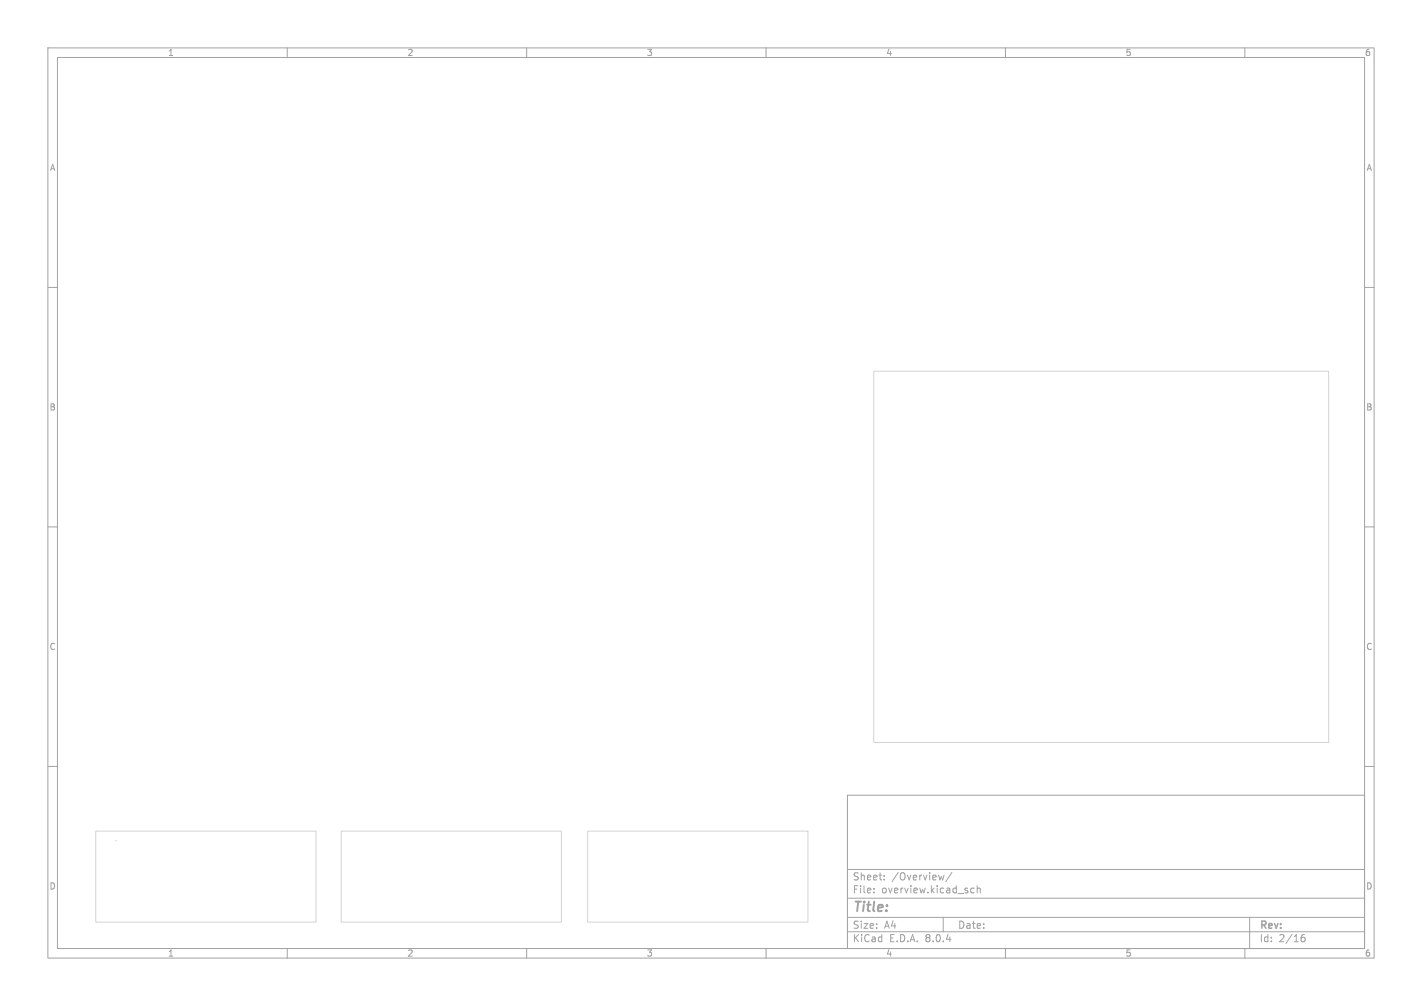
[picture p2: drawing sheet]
<svg xmlns="http://www.w3.org/2000/svg" width="297mm" height="210mm" viewBox="0 0 297 210" stroke-linecap="round" stroke-linejoin="round" font-family="sans-serif">
<defs><g id="words">
<text font-size="2.8" fill="#a2a2a2" x="178" y="190.9">Title:</text>
<g font-size="2.1" fill="#a2a2a2">
<text x="178" y="184">Sheet:</text>
<text x="186.2" y="184">/Overview/</text>
<text x="178" y="186.7">File:</text>
<text x="184.1" y="186.7">overview.kicad_sch</text>
<text x="178" y="196.9">KiCad</text>
<text x="178" y="194.1">Size:</text>
<text x="184.7" y="194.1">A4</text>
<text x="185.7" y="196.9">E.D.A.</text>
<text x="193.3" y="196.9">8.0.4</text>
<text x="200" y="194.1">Date:</text>
<text x="263" y="194.3">Rev:</text>
<text x="263" y="196.9">Id:</text>
<text x="267.1" y="196.9">2/16</text>
</g>
<g font-size="1.8" fill="#a2a2a2">
<text x="35" y="11.9">1</text>
<text x="85" y="11.9">2</text>
<text x="135" y="11.9">3</text>
<text x="185" y="11.9">4</text>
<text x="235" y="11.9">5</text>
<text x="285" y="11.9">6</text>
<text x="10.3" y="35.9">A</text>
<text x="285.3" y="35.9">A</text>
<text x="10.3" y="85.9">B</text>
<text x="285.3" y="85.9">B</text>
<text x="10.3" y="135.9">C</text>
<text x="285.3" y="135.9">C</text>
<text x="10.3" y="185.9">D</text>
<text x="285.3" y="185.9">D</text>
<text x="35" y="199.9">1</text>
<text x="85" y="199.9">2</text>
<text x="135" y="199.9">3</text>
<text x="185" y="199.9">4</text>
<text x="235" y="199.9">5</text>
<text x="285" y="199.9">6</text>
</g>
</g></defs>
<g fill="none" stroke="#a2a2a2" stroke-width=".21">
<path d="M10 10h277v190h-277zM12 12h273v186h-273zM60 10v2M110 10v2M160 10v2M210 10v2M260 10v2M10 60h2M285 60h2M10 110h2M285 110h2M10 160h2"/>
<path d="M285 160h2M177 166h108v32h-108zM60 198v2M110 198v2M160 198v2M177 194.5h108M177 191.5h108M177 187.5h108M177 181.5h108M182.5 186.3v.1M182.5 185.5v.1M184.7 183.6v.1"/>
<path d="M184.7 182.8v.1M197 191.5v3M197.2 182.7l-.3 1-.3-.7M198.8 182.1l-1.3 2M202.7 186.1l.3 .3 .5-.1M203.5 185.5l-.5-.1-.3 .3M204.1 185.5l.2-.1 .4 .1v.9M204.1 184.9v1.5M210 198v2M260 198v2M261 191.5v6.5M271.7 196l.3-.3h.5l.1 .3v.3l-.3 .3h-.3l-.3-.3"/>
<path d="M272.5 195.1l-.5 .1-.3 .5"/>
</g>
<circle cx="21.5" cy="141.2" r=".71" fill="#fff" stroke="#fff" stroke-width=".21"/>
<g fill="#fff">
<path d="M40.9 98.6h.6l.8 1.7 .8-1.7h.5v3h-.4v-2.6l-.8 1.8h-.3l-.8-1.8v2.6h-.4z"/>
<path d="M44.7 98.9a1.86 1.86 0 0 1 2.1-.1v.5a1.22 1.22 0 0 0-1.7-.1 1.22 1.22 0 0 0 0 1.8 1.22 1.22 0 0 0 1.7-.1v.5a1.63 1.63 0 0 1-2.2-.2 1.63 1.63 0 0 1 .1-2.3z"/>
<path d="M47.3 98.6h.4v1.8a.78 .78 0 0 0 .8 .9 .78 .78 0 0 0 .8-.9v-1.8h.4v1.8a1.18 1.18 0 0 1-1.2 1.3 1.18 1.18 0 0 1-1.2-1.3z"/>
<path d="M51.9 98.6h.9a.98 .98 0 0 1 1.1 1 .98 .98 0 0 1-1.2 .9h-.4v1.1h-.4v-1.5a1.38 1.38 0 0 0 1.6-.3 .6 .6 0 0 0-.1-.7 .6 .6 0 0 0-.7-.1h-.4v1.1h-.4z"/>
<path d="M54.5 99.6a1.13 1.13 0 0 1 1.5 .1 1.13 1.13 0 0 1 0 1.6 1.13 1.13 0 0 1-1.5 .1l-.3-.9h.4a.71 .71 0 0 0 .8 .8 .71 .71 0 0 0 .5-1 .67 .67 0 0 0-.7-.7 .67 .67 0 0 0-.6 .9h-.4z"/>
<path d="M56.7 99.3h.4l.4 1.8 .6-1.8h.3l.6 1.8 .4-1.8h.4l-.6 2.3h-.4l-.6-1.7-.6 1.7h-.3z"/>
<path d="M60.5 99.6a1.03 1.03 0 0 1 1.2-.2 1.03 1.03 0 0 1 .5 1.1h-1.7a.95 .95 0 0 0 .7 .8 .95 .95 0 0 0 1-.2v.4a1.27 1.27 0 0 1-1.5 .1 1.27 1.27 0 0 1-.5-1.4h1.7a.66 .66 0 0 0-.7-.6 .66 .66 0 0 0-.7 .6h-.3z"/>
<path d="M62.8 99.3h.4v.4l.5-.3h.5v.4l-.5-.1-.5 .3v1.6h-.4z"/>
<path d="M24.7 139.9a1.86 1.86 0 0 1 2.1-.1v.5a1.22 1.22 0 0 0-1.8-.1 1.22 1.22 0 0 0 0 1.8 1.22 1.22 0 0 0 1.8-.1v.5a1.63 1.63 0 0 1-2.3-.2 1.63 1.63 0 0 1 .2-2.3z"/>
<path d="M27.4 140.6a1.13 1.13 0 0 1 1.6 .1 1.13 1.13 0 0 1 0 1.6 1.13 1.13 0 0 1-1.6 .1l-.3-.9h.4a.71 .71 0 0 0 .8 .8 .71 .71 0 0 0 .6-1 .67 .67 0 0 0-.8-.7 .67 .67 0 0 0-.6 .9h-.4z"/>
<path d="M29.9 140.3h.3v.3l.4-.2a.79 .79 0 0 1 1 .2 .86 .86 0 0 1 1-.3 .86 .86 0 0 1 .6 .9v1.4h-.4v-1.3a.56 .56 0 0 0-.4-.6 .56 .56 0 0 0-.7 .5v1.4h-.4v-1.3a.59 .59 0 0 0-.3-.6 .59 .59 0 0 0-.8 .2v1.7h-.3z"/>
<path d="M33.9 140.3h.4v.3a1.01 1.01 0 0 1 1.4-.1 1.01 1.01 0 0 1 .2 1.3 1.04 1.04 0 0 1-1.6 .7v1h-.4v-2.6h.4v1.3a.85 .85 0 0 0 1.2-.4 .85 .85 0 0 0-.5-1.1l-1.1 .2z"/>
<path d="M36.7 140.6a1.13 1.13 0 0 1 1.5 .1 1.13 1.13 0 0 1 0 1.6 1.13 1.13 0 0 1-1.5 .1l-.3-.9h.4a.71 .71 0 0 0 .8 .8 .71 .71 0 0 0 .5-1 .67 .67 0 0 0-.7-.7 .67 .67 0 0 0-.6 .9h-.4z"/>
<path d="M39.1 140.3h.4v.3l.1-.1a.82 .82 0 0 1 1-.2 .82 .82 0 0 1 .4 .9v1.4h-.4v-1.3a.62 .62 0 0 0-.4-.6 .62 .62 0 0 0-.7 .2v1.7h-.4z"/>
<path d="M41.9 140.6a1.03 1.03 0 0 1 1.2-.2 1.03 1.03 0 0 1 .6 1.1h-1.7a.95 .95 0 0 0 .6 .8 .95 .95 0 0 0 1-.2v.4a1.27 1.27 0 0 1-1.4 .1 1.27 1.27 0 0 1-.6-1.4h1.7a.66 .66 0 0 0-.7-.6 .66 .66 0 0 0-.6 .6h-.4z"/>
<path d="M44.3 140.3h.3v.3l.2-.1a.82 .82 0 0 1 .9-.2 .82 .82 0 0 1 .5 .9v1.4h-.4v-1.3a.62 .62 0 0 0-.4-.6 .62 .62 0 0 0-.8 .2v1.7h-.3z"/>
<path d="M46.9 139.7h.4v.6h.8v.4h-.8v1a.49 .49 0 0 0 .2 .6 .49 .49 0 0 0 .6 0v.3h-.1a.73 .73 0 0 1-1.1-.7v-1.2h-.2v-.4h.2z"/>
<path d="M48.6 140.6l.7-.3 .8 .2v.4l-.4-.2a.48 .48 0 0 0-.6-.1 .48 .48 0 0 0-.2 .5l.4 .2a.73 .73 0 0 1 .9 .7 .73 .73 0 0 1-1 .7l-.8-.2v-.4l.3 .1a.81 .81 0 0 0 1.1-.2l-.1-.2-.5-.2a.67 .67 0 0 1-.7-.3 .67 .67 0 0 1 .1-.7z"/>
<path d="M52.2 140.3h.4v.3l.4-.2a.79 .79 0 0 1 1 .2 .86 .86 0 0 1 1-.3 .86 .86 0 0 1 .6 .9v1.4h-.4v-1.3a.56 .56 0 0 0-.5-.6 .56 .56 0 0 0-.6 .5v1.4h-.4v-1.3a.59 .59 0 0 0-.4-.6 .59 .59 0 0 0-.7 .2v1.7h-.4z"/>
<path d="M56.3 140.4a1.14 1.14 0 0 1 1.8 .7v1.5h-.4v-.2a.9 .9 0 0 1-.9 .3 .9 .9 0 0 1-.7-.8h.4a.7 .7 0 0 0 1.2 .2v-.6h-.3a.78 .78 0 0 0-.9 .4h-.4a1.28 1.28 0 0 1 1.6-.8 .78 .78 0 0 0-1.3-.3z"/>
<path d="M58.8 140.3h.4v.4l.6-.3h.5v.4l-.6-.1-.5 .3v1.6h-.4z"/>
<path d="M60.6 139.4h.4v2.1l1.1-1.2h.5l-1 1.1 1.1 1.2h-.5l-.9-1-.3 .3v.7h-.4z"/>
<path d="M63.2 140.6a1.03 1.03 0 0 1 1.3-.2 1.03 1.03 0 0 1 .5 1.1h-1.7a.95 .95 0 0 0 .7 .8 .95 .95 0 0 0 1-.2v.4a1.27 1.27 0 0 1-1.5 .1 1.27 1.27 0 0 1-.6-1.4h1.7a.66 .66 0 0 0-.6-.6 .66 .66 0 0 0-.7 .6h-.4z"/>
<path d="M65.7 140.6l.6-.3 .7 .1v-1h.4v3.2h-.4v-.2a.96 .96 0 0 1-1.1 .2 .96 .96 0 0 1-.5-1.1h.4a.69 .69 0 0 0 .4 .8 .69 .69 0 0 0 .8-.2v-1.3a.78 .78 0 0 0-.8-.1 .78 .78 0 0 0-.4 .8h-.4z"/>
<path d="M69.5 140.3h.4l.4 1.8 .6-1.8h.3l.6 1.8 .4-1.8h.4l-.6 2.3h-.4l-.6-1.7-.6 1.7h-.3z"/>
<path d="M73.1 139.6h.4v.4h-.4z"/>
<path d="M73.1 140.3h.4v2.3h-.4z"/>
<path d="M74.3 139.7h.3v.6h.8v.4h-.8v1a.49 .49 0 0 0 .2 .6 .49 .49 0 0 0 .6 0v.3h-.1a.73 .73 0 0 1-1-.7v-1.2h-.3v-.4h.3z"/>
<path d="M75.9 139.4h.4v1.2l.1-.1a.82 .82 0 0 1 .9-.2 .82 .82 0 0 1 .5 .9v1.4h-.4v-1.3a.62 .62 0 0 0-.4-.6 .62 .62 0 0 0-.7 .2v1.7h-.4z"/>
<path d="M87.2 140.3h.4l.4 1.8 .6-1.8h.3l.6 1.8 .4-1.8h.4l-.6 2.3h-.4l-.6-1.7-.5 1.7h-.4z"/>
<path d="M90.8 139.6h.4v.4h-.4z"/>
<path d="M90.8 140.3h.4v2.3h-.4z"/>
<path d="M92 139.4h.4v3.2h-.4z"/>
<path d="M93.1 139.4h.4v3.2h-.4z"/>
<path d="M95.8 140.3h.3v.3l.2-.1a.82 .82 0 0 1 .9-.2 .82 .82 0 0 1 .5 .9v1.4h-.4v-1.3a.62 .62 0 0 0-.4-.6 .62 .62 0 0 0-.8 .2v1.7h-.3z"/>
<path d="M98.5 140.6a1.13 1.13 0 0 1 1.6 .1 1.13 1.13 0 0 1 0 1.6 1.13 1.13 0 0 1-1.6 .1l-.2-.9h.4a.71 .71 0 0 0 .7 .8 .71 .71 0 0 0 .6-1 .67 .67 0 0 0-.8-.7 .67 .67 0 0 0-.5 .9h-.4z"/>
<path d="M101 139.7h.4v.6h.8v.4h-.8v1a.49 .49 0 0 0 .1 .6 .49 .49 0 0 0 .7 0v.3h-.2a.73 .73 0 0 1-1-.7v-1.2h-.3v-.4h.3z"/>
<path d="M104.1 139.4h.4v1.2a1.01 1.01 0 0 1 1.3-.1 1.01 1.01 0 0 1 .3 1.3 1.03 1.03 0 0 1-1.6 .7v.1h-.4v-1.7h.4v1.3a.85 .85 0 0 0 1.2-.4 .85 .85 0 0 0-.6-1.1l-1 .2z"/>
<path d="M106.8 140.6a1.03 1.03 0 0 1 1.3-.2 1.03 1.03 0 0 1 .5 1.1h-1.7a.95 .95 0 0 0 .7 .8 .95 .95 0 0 0 1-.2v.4a1.27 1.27 0 0 1-1.5 .1 1.27 1.27 0 0 1-.5-1.4h1.7a.66 .66 0 0 0-.7-.6 .66 .66 0 0 0-.7 .6h-.3z"/>
<path d="M110.9 139.7l.4-.2h.6v.3h-.2a.47 .47 0 0 0-.5 0 .47 .47 0 0 0-.1 .5h.7v.4h-.7v1.9h-.4v-1.9h-.3v-.4h.3z"/>
<path d="M112.1 139.6h.5v.4h-.5z"/>
<path d="M112.2 140.3h.3v2.3h-.3z"/>
<path d="M113.3 139.7h.4v.6h.8v.4h-.8v1a.49 .49 0 0 0 .2 .6 .49 .49 0 0 0 .6 0v.3h-.1a.73 .73 0 0 1-1.1-.7v-1.2h-.2v-.4h.2z"/>
<path d="M115 139.7h.4v.6h.8v.4h-.8v1a.49 .49 0 0 0 .1 .6 .49 .49 0 0 0 .7 0v.3h-.2a.73 .73 0 0 1-1-.7v-1.2h-.3v-.4h.3z"/>
<path d="M116.8 140.6a1.03 1.03 0 0 1 1.2-.2 1.03 1.03 0 0 1 .5 1.1h-1.7a.95 .95 0 0 0 .7 .8 .95 .95 0 0 0 1-.2v.4a1.27 1.27 0 0 1-1.5 .1 1.27 1.27 0 0 1-.5-1.4h1.7a.66 .66 0 0 0-.7-.6 .66 .66 0 0 0-.7 .6h-.3z"/>
<path d="M119.3 140.6l.6-.3 .7 .1v-1h.4v3.2h-.4v-.2a.96 .96 0 0 1-1.2 .2 .96 .96 0 0 1-.4-1.1h.4a.69 .69 0 0 0 .3 .8 .69 .69 0 0 0 .9-.2v-1.3a.77 .77 0 0 0-.9-.1 .77 .77 0 0 0-.3 .8h-.4z"/>
<path d="M121.9 142h.5v.6h-.5z"/>
<path d="M74.2 182h1v.2h-.8v.4h.8v.2h-.8v.6h.8v.2h-1z"/>
<path d="M75.4 182.4h.2l.4 .5 .3-.5h.2l-.4 .6 .4 .6h-.2l-.4-.5-.3 .5h-.2l.4-.6z"/>
<path d="M76.8 182.1h.2v.3h.4v.2h-.4v.7l.4 .1v.2l-.6-.2v-.8h-.2z"/>
<path d="M77.6 182.4h.2v.2l.5-.2v.2l-.5 .1v.9h-.2z"/>
<path d="M78.5 182.4a.57 .57 0 0 1 .9 .4v.8h-.2v-.2a.45 .45 0 0 1-.5 .2 .45 .45 0 0 1-.3-.4l.3 .2 .4-.1 .1-.3-.8 .2 .1-.3 .6-.1a.32 .32 0 0 0-.3-.3 .32 .32 0 0 0-.3 .2z"/>
<path d="M80.5 182.6l.6-.2 .2 .1v.2a.42 .42 0 0 0-.6 0 .42 .42 0 0 0 0 .6 .42 .42 0 0 0 .6 0v.2a.61 .61 0 0 1-.8-.1 .61 .61 0 0 1 0-.8z"/>
<path d="M81.6 182.4a.57 .57 0 0 1 .8 .4v.8h-.2v-.2a.45 .45 0 0 1-.4 .2 .45 .45 0 0 1-.3-.4l.3 .2 .3-.1 .1-.3-.7 .2 .1-.3 .6-.1a.32 .32 0 0 0-.3-.3 .32 .32 0 0 0-.3 .2z"/>
<path d="M82.8 182.4h.2v.2l.5-.2v.2l-.5 .1v.9h-.2z"/>
<path d="M83.8 182.6a.51 .51 0 0 1 .6-.2 .51 .51 0 0 1 .3 .6h-.9a.47 .47 0 0 0 .3 .4 .47 .47 0 0 0 .5-.1v.2a.63 .63 0 0 1-.7 0 .63 .63 0 0 1-.3-.6h.9a.33 .33 0 0 0-.4-.3 .33 .33 0 0 0-.3 .3h-.2z"/>
<path d="M85.7 182h.2v.3h-.2z"/>
<path d="M85.7 182.4h.2v1.2h-.2z"/>
<path d="M86.3 182.5l.3-.1 .4 .1v.2l-.2-.1a.25 .25 0 0 0-.3-.1 .25 .25 0 0 0-.1 .4 .25 .25 0 0 0 .4 0 .39 .39 0 0 1 .2 .6 .39 .39 0 0 1-.6 .1l-.2-.1v-.2l.3 .1a.24 .24 0 0 0 .3 0 .24 .24 0 0 0 0-.3 .24 .24 0 0 0-.3 0l-.3-.2z"/>
<path d="M88.1 182.4h.2v.2l.5-.2v.2l-.5 .1v.9h-.2z"/>
<path d="M89.1 182.6a.51 .51 0 0 1 .6-.2 .51 .51 0 0 1 .2 .6h-.8a.47 .47 0 0 0 .3 .4 .47 .47 0 0 0 .5-.1v.2a.63 .63 0 0 1-.7 0 .63 .63 0 0 1-.3-.6h.9a.33 .33 0 0 0-.4-.3 .33 .33 0 0 0-.3 .3h-.2z"/>
<path d="M90.3 182.6l.3-.2h.6v1.6h-.2v-.6a.48 .48 0 0 1-.6 .1 .48 .48 0 0 1-.2-.5h.2l.1 .4 .5-.1v-.7h-.5l-.1 .4h-.2z"/>
<path d="M91.5 182.4h.2v.8l.3 .2 .3-.1v-.9h.2v1.2h-.2v-.2l-.3 .2-.4-.1z"/>
<path d="M92.9 182h.2v.3h-.2z"/>
<path d="M92.9 182.4h.2v1.2h-.2z"/>
<path d="M93.4 182.4h.2v.2l.6-.2v.2l-.6 .1v.9h-.2z"/>
<path d="M94.4 182.6a.51 .51 0 0 1 .6-.2 .51 .51 0 0 1 .3 .6h-.8a.47 .47 0 0 0 .3 .4 .47 .47 0 0 0 .5-.1v.2a.63 .63 0 0 1-.7 0 .63 .63 0 0 1-.3-.6h.8a.33 .33 0 0 0-.3-.3 .33 .33 0 0 0-.3 .3h-.2z"/>
<path d="M95.7 182.6l.3-.2 .3 .1v-.5h.2v1.6h-.2v-.2a.48 .48 0 0 1-.6 .1 .48 .48 0 0 1-.2-.5h.2l.2 .4 .4-.1v-.7h-.4l-.2 .4h-.2z"/>
<path d="M97.6 182h.2v.6l.4-.2 .3 .2 .1 1h-.2v-.9l-.2-.1-.4 .1v.9h-.2z"/>
<path d="M99 182.6a.51 .51 0 0 1 .7-.2 .51 .51 0 0 1 .2 .6h-.8a.47 .47 0 0 0 .3 .4 .47 .47 0 0 0 .5-.1v.2a.63 .63 0 0 1-.7 0 .63 .63 0 0 1-.3-.6h.8a.33 .33 0 0 0-.3-.3 .33 .33 0 0 0-.3 .3h-.2z"/>
<path d="M100.2 182.4h.2v.2l.5-.2v.2l-.5 .1v.9h-.2z"/>
<path d="M101.2 182.6a.51 .51 0 0 1 .6-.2 .51 .51 0 0 1 .3 .6h-.9a.47 .47 0 0 0 .3 .4 .47 .47 0 0 0 .5-.1v.2a.64 .64 0 0 1-.7 0 .64 .64 0 0 1-.3-.6h.9a.33 .33 0 0 0-.3-.3 .33 .33 0 0 0-.4 .3h-.2z"/>
<path d="M102.4 183.3h.3v.3h-.3z"/>
<path d="M103.9 182h.4a.49 .49 0 0 1 .6 .5 .49 .49 0 0 1-.6 .5h-.2v.6h-.2v-.8h.2a.34 .34 0 0 0 .5-.1 .34 .34 0 0 0-.3-.5h-.2v.6h-.2z"/>
<path d="M105.1 182.4a.57 .57 0 0 1 .9 .4v.8h-.2v-.2a.45 .45 0 0 1-.5 .2 .45 .45 0 0 1-.3-.4l.3 .2 .4-.1 .1-.3-.8 .2 .2-.3 .5-.1a.32 .32 0 0 0-.2-.3 .32 .32 0 0 0-.4 .2z"/>
<path d="M106.2 182.4h.2l.4 .9 .3-.9h.2l-.7 1.6h-.2l.3-.5z"/>
<path d="M108.3 182.4a.57 .57 0 0 1 .9 .4v.8h-.2v-.2a.45 .45 0 0 1-.5 .2 .45 .45 0 0 1-.3-.4l.3 .2 .4-.1 .1-.3-.8 .2 .2-.3 .5-.1a.32 .32 0 0 0-.2-.3 .32 .32 0 0 0-.4 .2z"/>
<path d="M109.6 182.1h.2v.3h.4v.2h-.4v.7l.4 .1v.2l-.6-.2v-.8h-.2z"/>
<path d="M110.4 182.1h.2v.3h.4v.2h-.4v.7l.4 .1v.2l-.6-.2v-.8h-.1z"/>
<path d="M111.3 182.6a.51 .51 0 0 1 .6-.2 .51 .51 0 0 1 .3 .6h-.9a.47 .47 0 0 0 .3 .4 .47 .47 0 0 0 .5-.1v.2a.64 .64 0 0 1-.7 0 .64 .64 0 0 1-.3-.6h.9a.33 .33 0 0 0-.3-.3 .33 .33 0 0 0-.4 .3h-.2z"/>
<path d="M112.5 182.4h.2v.2l.3-.2 .3 .1 .1 1.1h-.2v-.9l-.2-.1-.3 .1v.9h-.2z"/>
<path d="M113.8 182.1h.2v.3h.4v.2h-.4v.7l.4 .1v.2l-.6-.2v-.8h-.1z"/>
<path d="M114.6 182h.2v.3h-.2z"/>
<path d="M114.6 182.4h.2v1.2h-.2z"/>
<path d="M115.2 182.6a.55 .55 0 0 1 .9 0 .55 .55 0 0 1-.2 .8 .55 .55 0 0 1-.8-.3l.2-.1a.38 .38 0 0 0 .5 .4 .38 .38 0 0 0 .1-.6l-.3-.2-.3 .4h-.2z"/>
<path d="M116.5 182.4h.2v.2l.3-.2 .3 .1 .1 1.1h-.2v-.9l-.2-.1-.3 .1v.9h-.2z"/>
<path d="M118.5 182.1h.2v.3h.4v.2h-.4v.7l.4 .1v.2l-.5-.2-.1-.8h-.1z"/>
<path d="M119.4 182.6a.55 .55 0 0 1 .9 0 .55 .55 0 0 1-.3 .8 .55 .55 0 0 1-.7-.3l.2-.1a.38 .38 0 0 0 .5 .4 .38 .38 0 0 0 .1-.6l-.4-.2-.2 .4h-.2z"/>
<path d="M74.3 185.1l.3-.2 .3 .1v-.5h.2v1.6h-.2v-.1a.48 .48 0 0 1-.5 .1 .48 .48 0 0 1-.3-.6h.2l.2 .4 .4-.1v-.6l-.4-.1-.2 .4h-.2z"/>
<path d="M75.6 185.1a.51 .51 0 0 1 .6-.1 .51 .51 0 0 1 .3 .5h-.9a.47 .47 0 0 0 .3 .4 .47 .47 0 0 0 .5-.1v.2a.64 .64 0 0 1-.7 .1 .64 .64 0 0 1-.3-.7h.9a.33 .33 0 0 0-.4-.3 .33 .33 0 0 0-.3 .3h-.2z"/>
<path d="M76.8 184.6h.1v.3h.4v.2h-.4l.1 .7 .3 .1v.2l-.5-.1v-.9h-.2z"/>
<path d="M77.6 185a.57 .57 0 0 1 .9 .3v.8h-.2v-.1a.45 .45 0 0 1-.5 .1 .45 .45 0 0 1-.3-.4l.3 .2h.4l.1-.4-.8 .2 .2-.3 .5-.1a.32 .32 0 0 0-.2-.3 .32 .32 0 0 0-.4 .2z"/>
<path d="M78.8 184.6h.2v.2h-.2z"/>
<path d="M78.8 184.9h.2v1.2h-.2z"/>
<path d="M79.4 184.5h.2v1.6h-.2z"/>
<path d="M80 185.1l.3-.2 .5 .1v.2l-.2-.1a.25 .25 0 0 0-.4 0 .25 .25 0 0 0 0 .3 .25 .25 0 0 0 .3 .1 .39 .39 0 0 1 .2 .5 .39 .39 0 0 1-.6 .1l-.2-.1v-.2l.3 .1a.24 .24 0 0 0 .3 0 .24 .24 0 0 0 0-.3 .24 .24 0 0 0-.3 0l-.3-.2z"/>
<path d="M81.2 185.8h.3l-.3 .7h-.2z"/>
<path d="M82.6 184.9h.2v.2l.5-.1v.2l-.5 .1v.8h-.2z"/>
<path d="M83.5 185.1a.55 .55 0 0 1 .9 0 .55 .55 0 0 1-.2 .9 .55 .55 0 0 1-.8-.4l.2-.1a.38 .38 0 0 0 .5 .4 .38 .38 0 0 0 .1-.6l-.3-.2-.3 .4h-.2z"/>
<path d="M84.7 184.9h.2v.8l.3 .2 .3-.1v-.9h.2v1.2h-.2v-.1l-.3 .1-.4-.1z"/>
<path d="M86.1 184.6h.2v.3h.4v.2h-.4v.7l.4 .1v.2l-.6-.1v-.9h-.1z"/>
<path d="M86.9 184.6h.2v.2h-.2z"/>
<path d="M86.9 184.9h.2v1.2h-.2z"/>
<path d="M87.5 184.9h.2v.2l.3-.2 .3 .1 .1 1.1h-.2v-.9l-.2-.1-.3 .1v.9h-.2z"/>
<path d="M88.9 185.1l.8-.2v1a.59 .59 0 0 1-.9 .6v-.2a.41 .41 0 0 0 .5 0 .41 .41 0 0 0 .2-.4 .48 .48 0 0 1-.5 .1 .48 .48 0 0 1-.3-.5h.2l.2 .4 .4-.1v-.7h-.4l-.2 .4h-.2z"/>
<path d="M90.3 185.8h.2l-.3 .7h-.1z"/>
<path d="M91.6 185a.57 .57 0 0 1 .9 .3v.8h-.2v-.1a.45 .45 0 0 1-.4 .1 .45 .45 0 0 1-.4-.4l.4 .2h.3l.1-.4-.8 .2 .2-.3 .5-.1a.32 .32 0 0 0-.2-.3 .32 .32 0 0 0-.4 .2z"/>
<path d="M92.9 184.9h.2v.2l.3-.2 .3 .1 .1 1.1h-.2v-.9l-.2-.1-.3 .1v.9h-.2z"/>
<path d="M94.3 185.1l.3-.2 .3 .1v-.5h.2v1.6h-.2v-.1a.48 .48 0 0 1-.5 .1 .48 .48 0 0 1-.3-.6h.2l.2 .4 .4-.1v-.6l-.4-.1-.2 .4h-.2z"/>
<path d="M96.3 184.6h.1v.3h.4v.2h-.4l.1 .7 .3 .1v.2l-.5-.1v-.9h-.2z"/>
<path d="M97.1 184.9h.2v.2l.5-.1v.2l-.5 .1v.8h-.2z"/>
<path d="M97.8 184.9h.3l.3 .9 .4-.9h.2l-.7 1.6h-.2l.2-.5z"/>
<path d="M99.8 184.9h.2l.4 .9 .3-.9h.2l-.6 1.6h-.2l.2-.5z"/>
<path d="M101.2 185.1a.55 .55 0 0 1 .9 0 .55 .55 0 0 1-.2 .9 .55 .55 0 0 1-.8-.4l.2-.1a.38 .38 0 0 0 .5 .4 .38 .38 0 0 0 .1-.6l-.3-.2-.3 .4h-.2z"/>
<path d="M102.4 184.9h.2v.8l.3 .2 .3-.1v-.9h.2v1.2h-.2v-.1l-.3 .1-.4-.1z"/>
<path d="M103.8 184.9h.2v.2l.5-.1v.2l-.5 .1v.8h-.2z"/>
<path d="M105.4 184.5h.2v.6a.56 .56 0 0 1 .8 .3 .56 .56 0 0 1-.6 .7h-.4v-.9h.2v.7a.4 .4 0 0 0 .6-.3 .4 .4 0 0 0-.6-.4h-.2z"/>
<path d="M106.8 185.1a.51 .51 0 0 1 .6-.1 .51 .51 0 0 1 .3 .5h-.9a.47 .47 0 0 0 .3 .4 .47 .47 0 0 0 .6-.1v.2a.63 .63 0 0 1-.8 .1 .63 .63 0 0 1-.3-.7h.9a.33 .33 0 0 0-.3-.3 .33 .33 0 0 0-.4 .3h-.2z"/>
<path d="M108 185.1l.3-.2 .4 .1v.2l-.2-.1a.25 .25 0 0 0-.3 0 .25 .25 0 0 0-.1 .3 .25 .25 0 0 0 .4 .1 .39 .39 0 0 1 .2 .5 .39 .39 0 0 1-.6 .1l-.2-.1v-.2l.3 .1a.24 .24 0 0 0 .3 0 .24 .24 0 0 0 0-.3 .24 .24 0 0 0-.3 0l-.3-.2z"/>
<path d="M109.1 184.6h.2v.3h.4v.2h-.4v.7l.4 .1v.2l-.6-.1v-.9h-.2z"/>
<path d="M110.6 184.6h.2v.3h.4v.2h-.4v.7l.4 .1v.2l-.5-.1-.1-.9h-.1z"/>
<path d="M111.5 185.1a.56 .56 0 0 1 .9 0 .56 .56 0 0 1-.3 .9 .56 .56 0 0 1-.7-.5h.2a.38 .38 0 0 0 .5 .4 .38 .38 0 0 0 .1-.6l-.4-.2-.2 .4h-.2z"/>
<path d="M113.6 184.6l.5-.1v.2l-.4 .1v.1h.3v.2h-.3v1h-.2v-1l-.2-.2h.2z"/>
<path d="M114.3 185.1a.55 .55 0 0 1 .8 0 .55 .55 0 0 1-.2 .9 .55 .55 0 0 1-.8-.4l.2-.1a.38 .38 0 0 0 .5 .4 .38 .38 0 0 0 .1-.6l-.3-.2-.3 .4h-.2z"/>
<path d="M115.5 184.5h.2v1.6h-.2z"/>
<path d="M116 184.5h.2v1.6h-.2z"/>
<path d="M116.7 185.1a.55 .55 0 0 1 .8 0 .55 .55 0 0 1-.2 .9 .55 .55 0 0 1-.8-.4l.2-.1a.38 .38 0 0 0 .5 .4 .38 .38 0 0 0 .2-.6l-.4-.2-.3 .4h-.2z"/>
<path d="M117.8 184.9h.2l.2 .9 .3-.9h.2l.2 .9 .2-.9h.2l-.3 1.2h-.1l-.3-.9-.3 .9h-.2z"/>
<path d="M74.2 187.1h.2v.4h.4v.1h-.4v.8h.4v.2l-.6-.1v-.9h-.1z"/>
<path d="M75 187h.2v.6l.4-.2 .3 .2 .1 1h-.2v-.9l-.3-.1-.3 .2v.8h-.2z"/>
<path d="M76.4 187.6a.51 .51 0 0 1 .6-.1 .51 .51 0 0 1 .3 .5h-.8a.47 .47 0 0 0 .3 .5 .47 .47 0 0 0 .5-.2v.2a.64 .64 0 0 1-.7 .1 .64 .64 0 0 1-.3-.7h.8a.33 .33 0 0 0-.3-.3 .33 .33 0 0 0-.3 .3h-.2z"/>
<path d="M78.4 187.5a.57 .57 0 0 1 .8 .3v.8h-.2v-.1a.45 .45 0 0 1-.4 .1 .45 .45 0 0 1-.4-.3l.4 .1h.3l.1-.4-.8 .3 .2-.3 .6-.1a.32 .32 0 0 0-.3-.4 .32 .32 0 0 0-.3 .2z"/>
<path d="M79.7 187.6l.3-.2 .3 .1v-.5h.2v1.6h-.2v-.1a.48 .48 0 0 1-.5 .1 .48 .48 0 0 1-.3-.6h.2l.2 .4 .4-.1v-.6h-.4l-.2 .3h-.2z"/>
<path d="M80.8 187.5h.2l.3 .9 .4-.9h.2l-.5 1.1h-.2z"/>
<path d="M82.1 187.1h.3v.2h-.3z"/>
<path d="M82.1 187.5h.2v1.1h-.2z"/>
<path d="M82.8 187.6l.5-.1h.3v.2a.42 .42 0 0 0-.6 0 .42 .42 0 0 0 0 .6 .42 .42 0 0 0 .6 0v.2a.61 .61 0 0 1-.9-.1 .61 .61 0 0 1 .1-.8z"/>
<path d="M83.9 187.6a.51 .51 0 0 1 .6-.1 .51 .51 0 0 1 .3 .5h-.9a.47 .47 0 0 0 .3 .5 .47 .47 0 0 0 .6-.2v.2a.63 .63 0 0 1-.8 .1 .63 .63 0 0 1-.3-.7h.9a.33 .33 0 0 0-.3-.3 .33 .33 0 0 0-.4 .3h-.2z"/>
<path d="M85.1 188.3h.3v.3h-.3z"/>
<path d="M20.5 131.2h.9l1.8 3.3v-3.3h.5v4.1h-.7l-1.9-3.7v3.7h-.6z"/>
<path d="M24.9 132.6a1.5 1.5 0 0 1 1.9-.2 1.5 1.5 0 0 1 .4 2 1.42 1.42 0 0 1-1.6 .9 1.42 1.42 0 0 1-1.1-1.6h.5a.92 .92 0 0 0 .9 1.2 .92 .92 0 0 0 .9-1.2 .92 .92 0 0 0-.9-1.1 .92 .92 0 0 0-.9 1.1h-.5l.1-.6z"/>
<path d="M28.1 131.3h.5v.9h1.1v.4h-1.1v1.4a.66 .66 0 0 0 .3 .8 .66 .66 0 0 0 .8 0v.4a1.04 1.04 0 0 1-1.6-.9v-1.7h-.3v-.4h.3z"/>
<path d="M30.5 132.6a1.37 1.37 0 0 1 1.6-.4 1.37 1.37 0 0 1 .8 1.6h-2.3a1.26 1.26 0 0 0 .9 1.1 1.26 1.26 0 0 0 1.3-.4v.6a1.69 1.69 0 0 1-1.9 .1 1.69 1.69 0 0 1-.8-1.8h2.3a.88 .88 0 0 0-.9-.8 .88 .88 0 0 0-.9 .8h-.5z"/>
<path d="M33.6 132.5a1.82 1.82 0 0 1 2.1-.1v.5a1.32 1.32 0 0 0-1.7-.1 .75 .75 0 0 0 1 .7 .91 .91 0 0 1 .8 1.1 .91 .91 0 0 1-1.1 .7l-1.3-.2 .1-.6a1.51 1.51 0 0 0 1.7 .1 .73 .73 0 0 0-.9-.7 .84 .84 0 0 1-.8-.5 .84 .84 0 0 1 .1-.9z"/>
<path d="M22.3 182.2a1.05 1.05 0 0 1 1.2 0v.2a.64 .64 0 0 0-.9-.1 .64 .64 0 0 0-.2 .8 .64 .64 0 0 0 .9 .2v-.3h-.4v-.2h.6v.6l-.2 .1a.82 .82 0 0 1-1-.2 .82 .82 0 0 1 0-1.1z"/>
<path d="M23.9 182.6a.51 .51 0 0 1 .6-.2 .51 .51 0 0 1 .3 .6h-.9a.47 .47 0 0 0 .4 .4 .47 .47 0 0 0 .5-.1v.2a.63 .63 0 0 1-.8 0 .63 .63 0 0 1-.3-.6h.9a.33 .33 0 0 0-.3-.3 .33 .33 0 0 0-.4 .3h-.2z"/>
<path d="M25.1 182.4h.2v.2l.3-.2 .3 .1 .1 1.1h-.2v-.9l-.2-.1-.3 .1v.9h-.2z"/>
<path d="M26.5 182.6a.51 .51 0 0 1 .6-.2 .51 .51 0 0 1 .3 .6h-.9a.47 .47 0 0 0 .3 .4 .47 .47 0 0 0 .5-.1v.2a.63 .63 0 0 1-.7 0 .63 .63 0 0 1-.3-.6h.9a.33 .33 0 0 0-.4-.3 .33 .33 0 0 0-.3 .3h-.2z"/>
<path d="M27.6 182.4h.2v.2l.6-.2v.2l-.6 .1v.9h-.2z"/>
<path d="M28.5 182h.2v.3h-.2z"/>
<path d="M28.5 182.4h.2v1.2h-.2z"/>
<path d="M29.2 182.6l.5-.2 .3 .1v.2a.42 .42 0 0 0-.6 0 .42 .42 0 0 0 0 .6 .42 .42 0 0 0 .6 0v.2a.61 .61 0 0 1-.9-.1 .61 .61 0 0 1 .1-.8z"/>
<path d="M30.9 182h.3v.3h-.3z"/>
<path d="M31 182.4h.1v1.2h-.1z"/>
<path d="M31.5 182.4h.2v.2l.4-.2 .3 .1 .1 1.1h-.2v-.9l-.3-.1-.3 .1v.9h-.2z"/>
<path d="M33 182.1l.5-.1v.2l-.4 .1-.1 .1h.4v.2h-.3v1h-.2v-1l-.2-.2h.2z"/>
<path d="M33.7 182.6a.55 .55 0 0 1 .8 0 .55 .55 0 0 1-.2 .8 .55 .55 0 0 1-.8-.3l.2-.1a.38 .38 0 0 0 .5 .4 .38 .38 0 0 0 .1-.6l-.3-.2-.3 .4h-.2z"/>
<path d="M34.9 182.4h.2v.2l.5-.2v.2l-.5 .1v.9h-.2z"/>
<path d="M35.8 182.4h.2v.1l.4-.1 .2 .2a.43 .43 0 0 1 .5-.2 .43 .43 0 0 1 .3 .4v.8h-.2v-.7a.28 .28 0 0 0-.2-.3 .28 .28 0 0 0-.3 .2v.8h-.2v-.9l-.2-.1-.3 .1v.9h-.2z"/>
<path d="M37.8 182.4a.57 .57 0 0 1 .9 .4v.8h-.2v-.2a.45 .45 0 0 1-.5 .2 .45 .45 0 0 1-.3-.4l.3 .2 .4-.1 .1-.3-.8 .2 .2-.3 .5-.1a.32 .32 0 0 0-.2-.3 .32 .32 0 0 0-.4 .2z"/>
<path d="M39.1 182.1h.2v.3h.4v.2h-.4v.7l.4 .1v.2l-.6-.2v-.8h-.2z"/>
<path d="M39.9 182h.2v.3h-.2z"/>
<path d="M39.9 182.4h.2v1.2h-.2z"/>
<path d="M40.5 182.6a.55 .55 0 0 1 .9 0 .55 .55 0 0 1-.3 .8 .55 .55 0 0 1-.7-.3l.2-.1a.38 .38 0 0 0 .5 .4 .38 .38 0 0 0 .1-.6l-.4-.2-.2 .4h-.2z"/>
<path d="M41.7 182.4h.2v.2l.4-.2 .3 .1 .1 1.1h-.2v-.9l-.2-.1-.4 .1v.9h-.2z"/>
<path d="M43.8 182h.2v.5a.56 .56 0 0 1 .8 .4 .56 .56 0 0 1-.6 .7h-.4v-.9h.2v.7a.4 .4 0 0 0 .6-.4 .4 .4 0 0 0-.6-.3h-.2z"/>
<path d="M45.2 182.6a.55 .55 0 0 1 .8 0 .55 .55 0 0 1-.2 .8 .55 .55 0 0 1-.8-.3l.2-.1a.38 .38 0 0 0 .5 .4 .38 .38 0 0 0 .2-.6l-.4-.2-.3 .4h-.2z"/>
<path d="M46.2 182.4h.3l.3 .5 .3-.5h.3l-.5 .6 .5 .6h-.3l-.3-.5-.3 .5h-.3l.5-.6z"/>
<path d="M48.3 182.1h.2v.3h.4v.2h-.4l.1 .7 .3 .1v.2l-.5-.2-.1-.8h-.1z"/>
<path d="M49.2 182.6a.55 .55 0 0 1 .9 0 .55 .55 0 0 1-.3 .8 .55 .55 0 0 1-.7-.3l.2-.1a.38 .38 0 0 0 .5 .4 .38 .38 0 0 0 .1-.6l-.4-.2-.2 .4h-.2z"/>
<path d="M51.2 182h.2v.3h-.2z"/>
<path d="M51.2 182.4h.2v1.2h-.2z"/>
<path d="M51.8 182.4h.1v.2l.4-.2 .3 .1 .1 1.1h-.2v-.9l-.2-.1-.4 .1v.9h-.1z"/>
<path d="M53.2 182.1l.5-.1v.2l-.4 .1v.1h.3v.2h-.3v1h-.2v-1l-.1-.2h.1z"/>
<path d="M53.9 182.6a.55 .55 0 0 1 .8 0 .55 .55 0 0 1-.2 .8 .55 .55 0 0 1-.8-.3l.2-.1a.38 .38 0 0 0 .5 .4 .38 .38 0 0 0 .2-.6l-.4-.2-.3 .4h-.2z"/>
<path d="M55.1 182.4h.2v.2l.5-.2v.2l-.5 .1v.9h-.2z"/>
<path d="M56 182.4h.2v.1l.4-.1 .3 .2a.43 .43 0 0 1 .5-.2 .43 .43 0 0 1 .3 .4v.8h-.2v-.7a.28 .28 0 0 0-.3-.3 .28 .28 0 0 0-.3 .2v.8h-.2v-.9l-.2-.1-.3 .1v.9h-.2z"/>
<path d="M58.8 182.4a.57 .57 0 0 1 .9 .4v.8h-.2v-.2a.45 .45 0 0 1-.5 .2 .45 .45 0 0 1-.3-.4l.3 .2 .4-.1 .1-.3-.8 .2 .1-.3 .6-.1a.32 .32 0 0 0-.2-.3 .32 .32 0 0 0-.4 .2z"/>
<path d="M60 182h.2v.5a.56 .56 0 0 1 .8 .4 .56 .56 0 0 1-.5 .7h-.5v-.9h.2v.7a.4 .4 0 0 0 .7-.4 .4 .4 0 0 0-.7-.3h-.2z"/>
<path d="M61.4 182.6a.55 .55 0 0 1 .8 0 .55 .55 0 0 1-.2 .8 .55 .55 0 0 1-.7-.3l.2-.1a.38 .38 0 0 0 .5 .4 .38 .38 0 0 0 .1-.6l-.4-.2-.2 .4h-.2z"/>
<path d="M62.6 182.4h.2v.8l.2 .2 .4-.1v-.9h.2v1.2h-.2v-.2l-.4 .2-.3-.1z"/>
<path d="M63.9 182.1h.2v.3h.4v.2h-.4l.1 .7 .3 .1v.2l-.5-.2-.1-.8h-.1z"/>
<path d="M22.2 185.1l.3-.2 .5 .1v.2l-.2-.1a.25 .25 0 0 0-.4 0 .25 .25 0 0 0 0 .3 .25 .25 0 0 0 .3 .1 .39 .39 0 0 1 .2 .5 .39 .39 0 0 1-.6 .1l-.2-.1v-.2l.3 .1a.24 .24 0 0 0 .3 0 .24 .24 0 0 0 0-.3 .24 .24 0 0 0-.3 0l-.3-.2z"/>
<path d="M23.3 184.9h.2v.2a.56 .56 0 0 1 .8 .3 .56 .56 0 0 1-.6 .7l-.2-.1v.5h-.2v-1.3h.2v.7a.4 .4 0 0 0 .6-.3 .4 .4 0 0 0-.6-.4h-.2z"/>
<path d="M24.7 185.1a.51 .51 0 0 1 .6-.1 .51 .51 0 0 1 .3 .5h-.9a.47 .47 0 0 0 .3 .4 .47 .47 0 0 0 .5-.1v.2a.64 .64 0 0 1-.7 .1 .64 .64 0 0 1-.3-.7h.9a.33 .33 0 0 0-.4-.3 .33 .33 0 0 0-.3 .3h-.2z"/>
<path d="M25.9 185.1l.6-.2 .2 .1v.2a.42 .42 0 0 0-.6 0 .42 .42 0 0 0 0 .6 .42 .42 0 0 0 .6 0v.2a.61 .61 0 0 1-.8-.1 .61 .61 0 0 1 0-.8z"/>
<path d="M26.9 184.6h.2v.2h-.2z"/>
<path d="M26.9 184.9h.2v1.2h-.2z"/>
<path d="M27.6 184.6l.5-.1v.2l-.4 .1v.1h.4v.2h-.4v1h-.2v-1l-.1-.2h.1z"/>
<path d="M28.2 184.6h.3v.2h-.3z"/>
<path d="M28.2 184.9h.2v1.2h-.2z"/>
<path d="M28.9 185.1l.6-.2 .2 .1v.2a.42 .42 0 0 0-.6 0 .42 .42 0 0 0 0 .6 .42 .42 0 0 0 .6 0v.2a.61 .61 0 0 1-.9-.1 .61 .61 0 0 1 .1-.8z"/>
<path d="M29.9 185.1l.4-.2 .4 .1v.2l-.2-.1a.25 .25 0 0 0-.4 0 .25 .25 0 0 0 0 .3 .25 .25 0 0 0 .4 .1 .39 .39 0 0 1 .1 .5 .39 .39 0 0 1-.6 .1l-.2-.1v-.2l.3 .1a.24 .24 0 0 0 .4 0 .24 .24 0 0 0 0-.3 .24 .24 0 0 0-.4 0l-.2-.2z"/>
<path d="M31.8 185.1a.55 .55 0 0 1 .9 0 .55 .55 0 0 1-.3 .9 .55 .55 0 0 1-.7-.4l.2-.1a.38 .38 0 0 0 .5 .4 .38 .38 0 0 0 .1-.6l-.4-.2-.2 .4h-.2z"/>
<path d="M33.1 184.6l.5-.1v.2l-.4 .1v.1h.4v.2h-.4v1h-.2v-1l-.1-.2h.1z"/>
<path d="M34.5 184.6h.2v.3h.4v.2h-.4v.7l.4 .1v.2l-.6-.1v-.9h-.1z"/>
<path d="M35.3 184.5h.2v.6l.4-.2 .3 .2 .1 1h-.2v-.9l-.3-.1-.3 .1v.9h-.2z"/>
<path d="M36.7 185.1a.51 .51 0 0 1 .6-.1 .51 .51 0 0 1 .3 .5h-.8a.47 .47 0 0 0 .3 .4 .47 .47 0 0 0 .5-.1v.2a.63 .63 0 0 1-.7 .1 .63 .63 0 0 1-.3-.7h.8a.33 .33 0 0 0-.3-.3 .33 .33 0 0 0-.3 .3h-.2z"/>
<path d="M38.6 184.9h.2v.2a.56 .56 0 0 1 .9 .3 .56 .56 0 0 1-.6 .7l-.3-.1v.5h-.2v-1.3h.2v.7a.4 .4 0 0 0 .7-.3 .4 .4 0 0 0-.7-.4h-.2z"/>
<path d="M40 185a.57 .57 0 0 1 .8 .3v.8h-.2v-.1a.45 .45 0 0 1-.4 .1 .45 .45 0 0 1-.3-.4l.3 .2h.4v-.4l-.7 .2 .1-.3 .6-.1a.32 .32 0 0 0-.3-.3 .32 .32 0 0 0-.3 .2z"/>
<path d="M41.2 184.9h.2v.2l.5-.1v.2l-.5 .1v.8h-.2z"/>
<path d="M42.1 184.6h.2v.3h.4v.2h-.4v.7l.4 .1v.2l-.5-.1-.1-.9h-.1z"/>
<path d="M43.7 185.1a.55 .55 0 0 1 .9 0 .55 .55 0 0 1-.3 .9 .55 .55 0 0 1-.7-.4l.2-.1a.38 .38 0 0 0 .5 .4 .38 .38 0 0 0 .1-.6l-.4-.2-.2 .4h-.2z"/>
<path d="M44.9 184.9h.2v.2l.6-.1v.2l-.6 .1v.8h-.2z"/>
<path d="M46.6 184.5h.2v1.6h-.2z"/>
<path d="M47.2 185a.57 .57 0 0 1 .8 .3v.8h-.2v-.1a.45 .45 0 0 1-.4 .1 .45 .45 0 0 1-.3-.4l.3 .2h.4v-.4l-.7 .2 .1-.3 .6-.1a.32 .32 0 0 0-.3-.3 .32 .32 0 0 0-.3 .2z"/>
<path d="M48.3 184.9h.2l.3 .9 .4-.9h.2l-.7 1.6h-.2l.2-.5z"/>
<path d="M49.7 185.1a.55 .55 0 0 1 .8 0 .55 .55 0 0 1-.2 .9 .55 .55 0 0 1-.8-.4l.2-.1a.38 .38 0 0 0 .5 .4 .38 .38 0 0 0 .2-.6l-.4-.2-.3 .4h-.2z"/>
<path d="M50.9 184.9h.2v.8l.2 .2 .3-.1v-.9h.2v1.2h-.2v-.1l-.3 .1-.3-.1z"/>
<path d="M52.2 184.6h.2v.3h.4v.2h-.4v.7l.4 .1v.2l-.5-.1-.1-.9h-.1z"/>
<path d="M53.2 185.8h.2l-.2 .7h-.2z"/>
<path d="M54.5 184.9h.2v.2l.4-.2 .3 .1 .1 1.1h-.2v-.9l-.2-.1-.4 .1v.9h-.2z"/>
<path d="M55.9 185.1a.55 .55 0 0 1 .9 0 .55 .55 0 0 1-.2 .9 .55 .55 0 0 1-.8-.4l.2-.1a.38 .38 0 0 0 .5 .4 .38 .38 0 0 0 .1-.6l-.4-.2-.2 .4h-.2z"/>
<path d="M57.1 184.6h.2v.3h.4v.2h-.4l.1 .7 .3 .1v.2l-.5-.1-.1-.9h-.1z"/>
<path d="M58 185.1a.51 .51 0 0 1 .7-.1 .51 .51 0 0 1 .2 .5h-.8a.47 .47 0 0 0 .3 .4 .47 .47 0 0 0 .5-.1v.2a.63 .63 0 0 1-.7 .1 .63 .63 0 0 1-.3-.7h.8a.33 .33 0 0 0-.3-.3 .33 .33 0 0 0-.3 .3h-.2z"/>
<path d="M59.2 185.1l.4-.2 .4 .1v.2l-.2-.1a.25 .25 0 0 0-.4 0 .25 .25 0 0 0 0 .3 .25 .25 0 0 0 .4 .1 .39 .39 0 0 1 .1 .5 .39 .39 0 0 1-.6 .1l-.2-.1v-.2l.3 .1a.24 .24 0 0 0 .4 0 .24 .24 0 0 0 0-.3 .24 .24 0 0 0-.4 0l-.2-.2z"/>
<path d="M60.5 185.8h.2l-.3 .7h-.1z"/>
<path d="M22.2 187h.2v.6l.4-.2 .3 .2 .1 1h-.2l-.1-.9-.2-.1-.3 .2v.8h-.2z"/>
<path d="M23.6 187.6a.51 .51 0 0 1 .6-.1 .51 .51 0 0 1 .3 .5h-.9a.47 .47 0 0 0 .4 .5 .47 .47 0 0 0 .5-.2v.2a.63 .63 0 0 1-.8 .1 .63 .63 0 0 1-.3-.7h.9a.33 .33 0 0 0-.3-.3 .33 .33 0 0 0-.4 .3h-.2z"/>
<path d="M24.8 187h.2v1.6h-.2z"/>
<path d="M25.3 187.5h.2v.1a.56 .56 0 0 1 .9 .3 .56 .56 0 0 1-.6 .7h-.3v.4h-.2v-1.2h.2v.6a.4 .4 0 0 0 .7-.3 .4 .4 0 0 0-.7-.3h-.2z"/>
<path d="M26.8 187.1l.5-.1v.2l-.4 .1-.1 .2h.4v.1h-.3v1h-.2v-1l-.2-.1h.2z"/>
<path d="M27.4 187.5h.2v.8l.2 .1 .3-.1v-.8h.2v1.1h-.2v-.1l-.3 .1-.3-.1z"/>
<path d="M28.7 187h.2v1.6h-.2z"/>
<path d="M30 187.1h.2v.2h-.2z"/>
<path d="M30 187.5h.2v1.1h-.2z"/>
<path d="M30.6 187.5h.2v.1l.3-.2 .4 .1 .1 1.1h-.2l-.1-.9-.2-.1-.3 .2v.8h-.2z"/>
<path d="M32 187.1l.6-.1v.2l-.5 .1v.2h.4v.1h-.4v1h-.2v-1l-.1-.1h.1z"/>
<path d="M32.7 187.6a.55 .55 0 0 1 .9 .1 .55 .55 0 0 1-.2 .8 .55 .55 0 0 1-.8-.4l.2-.1a.38 .38 0 0 0 .5 .4 .38 .38 0 0 0 .1-.6l-.4-.2-.2 .4h-.2z"/>
<path d="M33.9 187.5h.2v.1l.6-.1v.2l-.6 .1v.8h-.2z"/>
<path d="M34.8 187.5h.2v.1l.5-.2 .2 .2a.43 .43 0 0 1 .5-.2 .43 .43 0 0 1 .3 .5v.7h-.2v-.6a.28 .28 0 0 0-.2-.4 .28 .28 0 0 0-.3 .3v.7h-.2v-.9l-.2-.1-.4 .2v.8h-.2z"/>
<path d="M36.9 187.5a.57 .57 0 0 1 .9 .3v.8h-.2v-.1a.45 .45 0 0 1-.5 .1 .45 .45 0 0 1-.3-.3l.3 .1h.4l.1-.4-.8 .3 .2-.3 .5-.1a.32 .32 0 0 0-.2-.4 .32 .32 0 0 0-.4 .2z"/>
<path d="M38.1 187.1h.2v.4h.4v.1h-.4l.1 .8h.3v.2l-.5-.1-.1-.9h-.1z"/>
<path d="M39 187.1h.2v.2h-.2z"/>
<path d="M39 187.5h.2v1.1h-.2z"/>
<path d="M39.6 187.6a.55 .55 0 0 1 .9 .1 .55 .55 0 0 1-.3 .8 .55 .55 0 0 1-.7-.4l.2-.1a.38 .38 0 0 0 .5 .4 .38 .38 0 0 0 .1-.6l-.4-.2-.2 .4h-.2z"/>
<path d="M40.8 187.5h.2v.1l.3-.2 .4 .1 .1 1.1h-.2v-.9l-.3-.1-.3 .2v.8h-.2z"/>
<path d="M42.2 188.3h.3v.3h-.3z"/>
<path d="M28.5 176.1h1.2v.3h-.4v2.4h.4v.3h-1.2v-.3h.4v-2.4h-.4z"/>
<path d="M30.4 176.8h.4v.3l.1-.1a.82 .82 0 0 1 .9-.2 .82 .82 0 0 1 .5 .9v1.4h-.4v-1.3a.62 .62 0 0 0-.4-.6 .62 .62 0 0 0-.7 .2v1.7h-.4z"/>
<path d="M33.3 176.2l.4-.2h.6v.3h-.2a.47 .47 0 0 0-.5 0 .47 .47 0 0 0-.2 .5h.7v.4h-.6v1.9h-.4v-1.9h-.3v-.4h.3z"/>
<path d="M34.7 177.1a1.13 1.13 0 0 1 1.5 .1 1.13 1.13 0 0 1 0 1.6 1.13 1.13 0 0 1-1.5 .1l-.3-.9h.4a.71 .71 0 0 0 .7 .8 .71 .71 0 0 0 .6-1 .67 .67 0 0 0-.8-.7 .67 .67 0 0 0-.5 .9h-.4z"/>
<path d="M37.1 176.8h.4v.4l.5-.3h.5v.4l-.5-.1-.5 .3v1.6h-.4z"/>
<path d="M38.9 176.8h.4v.3l.3-.2a.79 .79 0 0 1 1 .2 .86 .86 0 0 1 1-.3 .86 .86 0 0 1 .6 .9v1.4h-.4v-1.3a.56 .56 0 0 0-.4-.6 .56 .56 0 0 0-.7 .5v1.4h-.3v-1.3a.59 .59 0 0 0-.4-.6 .59 .59 0 0 0-.7 .2v1.7h-.4z"/>
<path d="M43 176.9a1.14 1.14 0 0 1 1.7 .7v1.5h-.3v-.2a.9 .9 0 0 1-1 .3 .9 .9 0 0 1-.6-.8h.4a.7 .7 0 0 0 1.2 .2v-.6h-.3a.78 .78 0 0 0-.9 .4h-.4a1.28 1.28 0 0 1 1.6-.8 .78 .78 0 0 0-1.4-.3z"/>
<path d="M45.5 176.2h.4v.6h.8v.4h-.8v1a.49 .49 0 0 0 .1 .6 .49 .49 0 0 0 .7 0v.3h-.2a.73 .73 0 0 1-1-.7v-1.2h-.3v-.4h.3z"/>
<path d="M47.1 176.1h.4v.4h-.4z"/>
<path d="M47.1 176.8h.4v2.3h-.4z"/>
<path d="M48.4 177.1a1.13 1.13 0 0 1 1.5 .1 1.13 1.13 0 0 1 0 1.6 1.13 1.13 0 0 1-1.5 .1l-.3-.9h.4a.71 .71 0 0 0 .8 .8 .71 .71 0 0 0 .5-1 .67 .67 0 0 0-.7-.7 .67 .67 0 0 0-.6 .9h-.4z"/>
<path d="M50.8 176.8h.4v.3l.1-.1a.82 .82 0 0 1 1-.2 .82 .82 0 0 1 .4 .9v1.4h-.3v-1.3a.62 .62 0 0 0-.4-.6 .62 .62 0 0 0-.8 .2v1.7h-.4z"/>
<path d="M20.5 159.7h1.1a2.06 2.06 0 0 1 2.4 2 2.06 2.06 0 0 1-2.4 2.1h-1.1v-.5h1.1a1.56 1.56 0 0 0 1.8-1.6 1.56 1.56 0 0 0-1.8-1.5h-.5v3.1h-.6z"/>
<path d="M25 161.1a1.37 1.37 0 0 1 1.7-.4 1.37 1.37 0 0 1 .7 1.6h-2.3a1.26 1.26 0 0 0 .9 1.1 1.26 1.26 0 0 0 1.3-.4v.6a1.69 1.69 0 0 1-1.9 .1 1.69 1.69 0 0 1-.8-1.8h2.3a.88 .88 0 0 0-.9-.8 .88 .88 0 0 0-.9 .8h-.5z"/>
<path d="M28.1 161a1.82 1.82 0 0 1 2.1-.1v.5a1.32 1.32 0 0 0-1.7-.1 .75 .75 0 0 0 1 .7 .91 .91 0 0 1 .8 1.1 .91 .91 0 0 1-1.1 .7l-1.3-.2 .1-.6a1.51 1.51 0 0 0 1.8 .1 .73 .73 0 0 0-1-.7 .84 .84 0 0 1-.7-.5 .84 .84 0 0 1 0-.9z"/>
<path d="M31 159.7h.6v.6h-.6z"/>
<path d="M31.1 160.7h.5v3.1h-.5z"/>
<path d="M32.8 161a1.45 1.45 0 0 1 1.8-.2v-.1h.5v2.7a1.47 1.47 0 0 1-2.1 1.4l-.3-.1v-.5l.4 .2a.95 .95 0 0 0 1.1-.1 .95 .95 0 0 0 .4-1 1.29 1.29 0 0 1-1.6 .3 1.29 1.29 0 0 1-.6-1.4h.5a.94 .94 0 0 0 .6 .9 .94 .94 0 0 0 1.1-.2v-1.7a1.02 1.02 0 0 0-1.2-.1 1.02 1.02 0 0 0-.5 1.1h-.5l.1-.7z"/>
<path d="M36.1 160.7h.5v.4a1.14 1.14 0 0 1 1.3-.4 1.14 1.14 0 0 1 .8 1.1v2h-.6v-1.8a.83 .83 0 0 0-.5-.9 .83 .83 0 0 0-1 .4v2.3h-.5z"/>
<path d="M42 160.2a2.49 2.49 0 0 1 2.8-.2v.6a1.62 1.62 0 0 0-2.8 .5 1.62 1.62 0 0 0 1.8 2.2l1-.5v.7a2.16 2.16 0 0 1-2.8-.2 2.16 2.16 0 0 1-.3-2.8z"/>
<path d="M45.7 161.1a1.5 1.5 0 0 1 1.9-.2 1.5 1.5 0 0 1 .4 2 1.42 1.42 0 0 1-1.6 .9 1.42 1.42 0 0 1-1.1-1.6h.5a.92 .92 0 0 0 .9 1.2 .92 .92 0 0 0 .9-1.2 .92 .92 0 0 0-.9-1.1 .92 .92 0 0 0-.9 1.1h-.5l.1-.6z"/>
<path d="M48.9 160.7h.5v.4a1.14 1.14 0 0 1 1.3-.4 1.14 1.14 0 0 1 .8 1.1v2h-.5v-1.8a.83 .83 0 0 0-.6-.9 .83 .83 0 0 0-1 .4v2.3h-.5z"/>
<path d="M52.4 161a1.82 1.82 0 0 1 2.1-.1v.5a1.32 1.32 0 0 0-1.7-.1 .75 .75 0 0 0 1 .7 .91 .91 0 0 1 .8 1.1 .91 .91 0 0 1-1.1 .7l-1.3-.2 .1-.6a1.51 1.51 0 0 0 1.8 .1 .73 .73 0 0 0-1-.7 .84 .84 0 0 1-.8-.5 .84 .84 0 0 1 .1-.9z"/>
<path d="M55.3 159.7h.6v.6h-.6z"/>
<path d="M55.4 160.7h.5v3.1h-.5z"/>
<path d="M57.1 161.1a1.45 1.45 0 0 1 1.8-.3v-1.3h.5v4.3h-.5v-.4a1.28 1.28 0 0 1-1.6 .3 1.28 1.28 0 0 1-.6-1.5h.5a.92 .92 0 0 0 .5 1.1 .92 .92 0 0 0 1.2-.3v-1.7a1.03 1.03 0 0 0-1.2-.1 1.03 1.03 0 0 0-.5 1h-.5l.1-.6z"/>
<path d="M60.6 161.1a1.37 1.37 0 0 1 1.6-.4 1.37 1.37 0 0 1 .7 1.6h-2.2a1.26 1.26 0 0 0 .8 1.1 1.26 1.26 0 0 0 1.4-.4v.6a1.69 1.69 0 0 1-1.9 .1 1.69 1.69 0 0 1-.8-1.8h2.2a.88 .88 0 0 0-.8-.8 .88 .88 0 0 0-.9 .8h-.5z"/>
<path d="M63.7 160.7h.5v.4l.8-.4h.6v.6l-.7-.1-.7 .4v2.2h-.5z"/>
<path d="M66.1 160.8a1.72 1.72 0 0 1 2.3 .6v2.4h-.5v-.4a1.2 1.2 0 0 1-1.2 .4 1.2 1.2 0 0 1-.9-1h.6a.91 .91 0 0 0 1.5 .2v-.8h-.2a1.25 1.25 0 0 0-1.3 .6h-.6a1.49 1.49 0 0 1 1.9-1h.2a.9 .9 0 0 0-1.4-.6l-.4 .1z"/>
<path d="M69.4 159.8h.5v.9h1.1v.4h-1.1v1.4a.66 .66 0 0 0 .2 .8 .66 .66 0 0 0 .9 0v.4a1.04 1.04 0 0 1-1.6-.9v-1.7h-.4v-.4h.4z"/>
<path d="M71.5 159.7h.6v.6h-.6z"/>
<path d="M71.6 160.7h.5v3.1h-.5z"/>
<path d="M73.3 161.1a1.5 1.5 0 0 1 1.9-.2 1.5 1.5 0 0 1 .4 2 1.42 1.42 0 0 1-1.6 .9 1.42 1.42 0 0 1-1.1-1.6h.5a.92 .92 0 0 0 .9 1.2 .92 .92 0 0 0 .9-1.2 .92 .92 0 0 0-.9-1.1 .92 .92 0 0 0-.9 1.1h-.5l.1-.6z"/>
<path d="M76.5 160.7h.5v.4a1.14 1.14 0 0 1 1.3-.4 1.14 1.14 0 0 1 .8 1.1v2h-.6v-1.8a.83 .83 0 0 0-.5-.9 .83 .83 0 0 0-1 .4v2.3h-.5z"/>
<path d="M80 161a1.82 1.82 0 0 1 2.1-.1v.5a1.32 1.32 0 0 0-1.7-.1 .75 .75 0 0 0 1 .7 .91 .91 0 0 1 .8 1.1 .91 .91 0 0 1-1.1 .7l-1.3-.2 .1-.6a1.51 1.51 0 0 0 1.8 .1 .73 .73 0 0 0-1-.7 .84 .84 0 0 1-.8-.5 .84 .84 0 0 1 .1-.9z"/>
<path d="M30.9 91.2a1.22 1.22 0 0 1 1.9 .6 .72 .72 0 0 1-.6 .6 .92 .92 0 0 1 .6 1.2 .92 .92 0 0 1-1.2 .6l-.8-.2v-.4a.91 .91 0 0 0 1 .2 .91 .91 0 0 0 .6-.8 .71 .71 0 0 0-.8-.4v-.3a.5 .5 0 0 0 .7-.2 .5 .5 0 0 0-.2-.7l-1.2 .2z"/>
<path d="M31.1 76.5a.56 .56 0 0 0 .7-.4h.3v2.7h.6v.3h-1.6v-.3h.6v-2h-.6z"/>
<path d="M30.9 83.7a1.14 1.14 0 0 1 1.9 .8 4 4 0 0 1-1.5 1.8h1.6v.3h-2.1l.2-.5a2.79 2.79 0 0 0 1.3-1.8 1.06 1.06 0 0 0-1.4-.2z"/>
<path d="M101.1 65.2h1.1a1.31 1.31 0 0 1 1.5 1.3 1.31 1.31 0 0 1-1.6 1.3h-.5v1.5h-.5v-2h.5a1.2 1.2 0 0 0 1.6-.7 .81 .81 0 0 0-1.1-.9h-.5v1.6h-.5z"/>
<path d="M104.4 66.3a1.72 1.72 0 0 1 2.3 .6v2.4h-.5v-.4a1.2 1.2 0 0 1-1.2 .4 1.2 1.2 0 0 1-.9-1h.5a.91 .91 0 0 0 1.5 .2l.1-.8h-.2a1.25 1.25 0 0 0-1.4 .6h-.5a1.49 1.49 0 0 1 1.9-1h.2a.9 .9 0 0 0-1.5-.6l-.3 .1z"/>
<path d="M107.8 66.5a1.45 1.45 0 0 1 1.8-.2v-.1h.5v2.7a1.47 1.47 0 0 1-2.1 1.4l-.3-.1v-.5l.4 .2a.95 .95 0 0 0 1.1-.1 .95 .95 0 0 0 .4-1 1.29 1.29 0 0 1-1.6 .3 1.29 1.29 0 0 1-.6-1.4h.5a.94 .94 0 0 0 .6 .9 .94 .94 0 0 0 1.1-.2v-1.7a1.02 1.02 0 0 0-1.2-.1 1.02 1.02 0 0 0-.5 1.1h-.5l.1-.7z"/>
<path d="M111.3 66.6a1.37 1.37 0 0 1 1.6-.4 1.37 1.37 0 0 1 .8 1.6h-2.3a1.26 1.26 0 0 0 .9 1.1 1.26 1.26 0 0 0 1.3-.4v.6a1.69 1.69 0 0 1-1.9 .1 1.69 1.69 0 0 1-.8-1.8h2.3a.88 .88 0 0 0-.9-.8 .88 .88 0 0 0-.9 .8h-.5z"/>
<path d="M110.8 76.1h2.1v.5l-1.4 2.5h-.4l1.5-2.6h-1.8z"/>
<path d="M40.9 91.1h.9a.76 .76 0 0 1 1 .2 .76 .76 0 0 1 0 .9l-.2 .2a.92 .92 0 0 1 .6 1.1 .92 .92 0 0 1-1.2 .6h-1.1v-.3a2.49 2.49 0 0 0 1.8-.3 .59 .59 0 0 0 0-.7 .59 .59 0 0 0-.7-.1h-.7v1.1h-.4v-1.5h.9a.48 .48 0 0 0 .7-.5 .48 .48 0 0 0-.7-.3h-.5v.8h-.4z"/>
<path d="M43.8 90.9h.4v3.2h-.4z"/>
<path d="M45 92.1a1.13 1.13 0 0 1 1.6 .1 1.13 1.13 0 0 1 0 1.6 1.13 1.13 0 0 1-1.6 .1l-.3-.9h.4a.71 .71 0 0 0 .8 .8 .71 .71 0 0 0 .6-1 .67 .67 0 0 0-.8-.7 .67 .67 0 0 0-.6 .9h-.4z"/>
<path d="M47.6 92.1l.4-.3h.7l.5 .2v.4a.85 .85 0 0 0-1.3 0 .85 .85 0 0 0 0 1.2 .85 .85 0 0 0 1.3 0v.4a1.22 1.22 0 0 1-1.7-.2 1.22 1.22 0 0 1 .1-1.7z"/>
<path d="M49.7 90.9h.3v2.1l1.2-1.2h.5l-1.1 1.1 1.1 1.2h-.5l-.9-1-.3 .3v.7h-.3z"/>
<path d="M53.6 91.1h.8a1.55 1.55 0 0 1 1.8 1.5 1.55 1.55 0 0 1-1.8 1.5h-.8v-.3h.8a1.17 1.17 0 0 0 1.4-1.2 1.17 1.17 0 0 0-1.4-1.1h-.4v2.3h-.4z"/>
<path d="M56.8 91.1h.5v.4h-.5z"/>
<path d="M56.8 91.8h.4v2.3h-.4z"/>
<path d="M58 91.9a1.14 1.14 0 0 1 1.8 .7v1.5h-.4v-.2a.9 .9 0 0 1-.9 .3 .9 .9 0 0 1-.7-.8h.4a.7 .7 0 0 0 1.2 .2v-.6h-.3a.78 .78 0 0 0-.9 .4h-.4a1.28 1.28 0 0 1 1.6-.8 .78 .78 0 0 0-1.4-.3z"/>
<path d="M60.7 92.1l.6-.3 .7 .1 .4-.1v2.1a1.18 1.18 0 0 1-1.8 1v-.4a.82 .82 0 0 0 .9 .1 .82 .82 0 0 0 .5-.8 .96 .96 0 0 1-1.2 .2 .96 .96 0 0 1-.4-1.1h.4a.71 .71 0 0 0 .4 .8 .71 .71 0 0 0 .8-.2v-1.3a.77 .77 0 0 0-.9 0 .77 .77 0 0 0-.3 .7h-.4z"/>
<path d="M63.1 91.8h.4v.4l.6-.3h.5v.4l-.6-.1-.5 .3v1.6h-.4z"/>
<path d="M64.9 91.9a1.14 1.14 0 0 1 1.8 .7v1.5h-.4v-.2a.9 .9 0 0 1-.9 .3 .9 .9 0 0 1-.7-.8h.4a.7 .7 0 0 0 1.2 .2v-.6h-.3a.78 .78 0 0 0-.9 .4h-.4a1.28 1.28 0 0 1 1.6-.8 .78 .78 0 0 0-1.4-.3z"/>
<path d="M67.4 91.8h.4v.3l.3-.2a.79 .79 0 0 1 1 .2 .86 .86 0 0 1 1-.3 .86 .86 0 0 1 .6 .9v1.4h-.4v-1.3a.56 .56 0 0 0-.4-.6 .56 .56 0 0 0-.7 .5v1.4h-.3v-1.3a.59 .59 0 0 0-.4-.6 .59 .59 0 0 0-.7 .2v1.7h-.4z"/>
<path d="M31 106h1.9v.4h-1.5v.8a1.07 1.07 0 0 1 1.5 1.1 1.07 1.07 0 0 1-1.6 .8l-.4-.1v-.4a.88 .88 0 0 0 1 .2 .88 .88 0 0 0 .5-.9l-.4-.3h-1z"/>
<path d="M31.3 113.9l.6-.3h.8v.4l-.2-.1a.98 .98 0 0 0-1.3 1 1.07 1.07 0 0 1 1.6 .4 1.07 1.07 0 0 1-.7 1.5 1.07 1.07 0 0 1-1.3-1.1v-.3h.4a.71 .71 0 0 0 .3 .9 .71 .71 0 0 0 1-.3 .71 .71 0 0 0-.3-1h-.4a.51 .51 0 0 0-.6 .4h-.4v-.3l.1-.7z"/>
<path d="M40.9 113.6h.4v2.7h1.6v.3h-2z"/>
<path d="M43.2 113.6h2.1v.4h-1.6v.8h1.6v.3h-1.6v1.2h1.6v.3h-2.1z"/>
<path d="M45.9 113.6h.8a1.55 1.55 0 0 1 1.8 1.5 1.55 1.55 0 0 1-1.8 1.5h-.8v-.3h.8a1.17 1.17 0 0 0 1.4-1.2 1.17 1.17 0 0 0-1.4-1.1h-.4v2.3h-.4z"/>
<path d="M50.6 113.6h.8a1.55 1.55 0 0 1 1.8 1.5 1.55 1.55 0 0 1-1.8 1.5h-.8v-.3h.8a1.17 1.17 0 0 0 1.4-1.2 1.17 1.17 0 0 0-1.4-1.1h-.4v2.3h-.4z"/>
<path d="M53.8 114.3h.4v.4l.6-.3h.5v.4l-.6-.1-.5 .3v1.6h-.4z"/>
<path d="M55.6 113.6h.4v.4h-.4z"/>
<path d="M55.6 114.3h.4v2.3h-.4z"/>
<path d="M56.5 114.3h.4l.7 1.9 .7-1.9h.5l-1 2.3h-.4z"/>
<path d="M59.4 114.6a1.03 1.03 0 0 1 1.2-.2 1.03 1.03 0 0 1 .6 1.1h-1.7a.95 .95 0 0 0 .6 .8 .95 .95 0 0 0 1-.2v.4a1.27 1.27 0 0 1-1.4 .1 1.27 1.27 0 0 1-.6-1.4h1.7a.66 .66 0 0 0-.7-.6 .66 .66 0 0 0-.6 .6h-.4z"/>
<path d="M61.7 114.3h.4v.4l.5-.3h.5v.4l-.5-.1-.5 .3v1.6h-.4z"/>
<path d="M63.5 114.6l.7-.3 .9 .2v.4l-.4-.2a.48 .48 0 0 0-.6-.1 .48 .48 0 0 0-.3 .5l.5 .2a.73 .73 0 0 1 .8 .7 .73 .73 0 0 1-.9 .7l-.9-.2v-.4l.3 .1a.81 .81 0 0 0 1.1-.2v-.2l-.5-.2a.67 .67 0 0 1-.7-.3 .67 .67 0 0 1 0-.7z"/>
<path d="M40.9 106.1h.6l.8 1.7 .8-1.7h.5v3h-.4v-2.6l-.8 1.8h-.3l-.8-1.8v2.6h-.4z"/>
<path d="M44.7 106.4a1.87 1.87 0 0 1 2.1-.1v.5a1.22 1.22 0 0 0-1.7-.1 1.22 1.22 0 0 0 0 1.8 1.22 1.22 0 0 0 1.7-.1v.5a1.63 1.63 0 0 1-2.2-.2 1.63 1.63 0 0 1 .1-2.3z"/>
<path d="M47.3 106.1h.4v1.8a.78 .78 0 0 0 .8 .9 .78 .78 0 0 0 .8-.9v-1.8h.4v1.8a1.18 1.18 0 0 1-1.2 1.3 1.18 1.18 0 0 1-1.2-1.3z"/>
<path d="M32.1 98.6h.4v1.9h.5v.3h-.5v.8h-.4v-.8h-1.4v-.3h1.4v-1.4l-1.2 1.4h-.2v-.2z"/>
<path d="M80.2 176.4a1.86 1.86 0 0 1 2.1-.1v.5a1.22 1.22 0 0 0-1.8-.1 1.22 1.22 0 0 0 0 1.8 1.22 1.22 0 0 0 1.8-.1v.5a1.63 1.63 0 0 1-2.3-.2 1.63 1.63 0 0 1 .2-2.3z"/>
<path d="M82.8 176.9a1.14 1.14 0 0 1 1.8 .7v1.5h-.4v-.2a.9 .9 0 0 1-.9 .3 .9 .9 0 0 1-.7-.8h.4a.7 .7 0 0 0 1.2 .2v-.6h-.3a.78 .78 0 0 0-.9 .4h-.4a1.28 1.28 0 0 1 1.6-.8 .78 .78 0 0 0-1.3-.3z"/>
<path d="M85.3 176.8h.4v1.3a.62 .62 0 0 0 .4 .7 .62 .62 0 0 0 .8-.3v-1.7h.3v2.3h-.3v-.2l-.2 .1a.82 .82 0 0 1-.9 .1 .82 .82 0 0 1-.5-.8z"/>
<path d="M88 176.2h.4v.6h.8v.4h-.8v1a.49 .49 0 0 0 .2 .6 .49 .49 0 0 0 .6 0v.3h-.2a.73 .73 0 0 1-1-.7v-1.2h-.3v-.4h.3z"/>
<path d="M89.6 176.1h.5v.4h-.5z"/>
<path d="M89.6 176.8h.4v2.3h-.4z"/>
<path d="M90.9 177.1a1.13 1.13 0 0 1 1.6 .1 1.13 1.13 0 0 1 0 1.6 1.13 1.13 0 0 1-1.6 .1l-.3-.9h.4a.71 .71 0 0 0 .8 .8 .71 .71 0 0 0 .5-1 .67 .67 0 0 0-.7-.7 .67 .67 0 0 0-.6 .9h-.4z"/>
<path d="M93.3 176.8h.4v.3l.2-.1a.82 .82 0 0 1 .9-.2 .82 .82 0 0 1 .5 .9v1.4h-.4v-1.3a.62 .62 0 0 0-.4-.6 .62 .62 0 0 0-.8 .2v1.7h-.4z"/>
<path d="M41 65.2h1.1a2.06 2.06 0 0 1 2.4 2 2.06 2.06 0 0 1-2.4 2.1h-1.1v-.5h1.1a1.56 1.56 0 0 0 1.8-1.6 1.56 1.56 0 0 0-1.8-1.5h-.5v3.1h-.6z"/>
<path d="M45.5 66.6a1.37 1.37 0 0 1 1.7-.4 1.37 1.37 0 0 1 .7 1.6h-2.3a1.26 1.26 0 0 0 .9 1.1 1.26 1.26 0 0 0 1.3-.4v.6a1.69 1.69 0 0 1-1.9 .1 1.69 1.69 0 0 1-.8-1.8h2.3a.88 .88 0 0 0-.9-.8 .88 .88 0 0 0-.9 .8h-.5z"/>
<path d="M48.6 66.5a1.81 1.81 0 0 1 2.1-.1v.5a1.32 1.32 0 0 0-1.7-.1 .75 .75 0 0 0 1 .7 .91 .91 0 0 1 .8 1.1 .91 .91 0 0 1-1.1 .7l-1.3-.2 .1-.6a1.51 1.51 0 0 0 1.8 .1 .73 .73 0 0 0-1-.7 .84 .84 0 0 1-.7-.5 .84 .84 0 0 1 0-.9z"/>
<path d="M51.8 66.6a1.79 1.79 0 0 1 2-.2v.5a1.14 1.14 0 0 0-1.9 .4 1.14 1.14 0 0 0 1.3 1.5l.6-.3v.6a1.63 1.63 0 0 1-2.2-.3 1.63 1.63 0 0 1 .2-2.2z"/>
<path d="M54.5 66.2h.5v.4l.7-.4h.7v.6l-.7-.1-.7 .4v2.2h-.5z"/>
<path d="M56.8 65.2h.6v.6h-.6z"/>
<path d="M56.9 66.2h.5v3.1h-.5z"/>
<path d="M58.4 66.2h.5v.3a1.31 1.31 0 0 1 1.7-.2 1.31 1.31 0 0 1 .5 1.6 1.41 1.41 0 0 1-2.2 1.2v1.3h-.5v-3.4h.5v1.7a1.15 1.15 0 0 0 1.6-.5 1.15 1.15 0 0 0-.6-1.6l-1 .4h-.5z"/>
<path d="M61.9 65.3h.5v.9h1.1v.4h-1.1v1.4a.66 .66 0 0 0 .3 .8 .66 .66 0 0 0 .8 0v.4a1.04 1.04 0 0 1-1.6-.9v-1.7h-.3v-.4h.3z"/>
<path d="M64.1 65.2h.6v.6h-.6z"/>
<path d="M64.1 66.2h.5v3.1h-.5z"/>
<path d="M65.8 66.6a1.5 1.5 0 0 1 2-.2 1.5 1.5 0 0 1 .4 2 1.42 1.42 0 0 1-1.7 .9 1.42 1.42 0 0 1-1.1-1.6h.6a.92 .92 0 0 0 .8 1.2 .92 .92 0 0 0 .9-1.2 .92 .92 0 0 0-.9-1.1 .92 .92 0 0 0-.8 1.1h-.6l.1-.6z"/>
<path d="M69 66.2h.5v.4a1.14 1.14 0 0 1 1.3-.4 1.14 1.14 0 0 1 .8 1.1v2h-.5v-1.8a.83 .83 0 0 0-.6-.9 .83 .83 0 0 0-1 .4v2.3h-.5z"/>
<path d="M41.1 83.9a1.51 1.51 0 0 1 2-.1 1.51 1.51 0 0 1 .4 2 1.43 1.43 0 0 1-1.7 .8 1.43 1.43 0 0 1-1.1-1.5h.5a1.05 1.05 0 0 0 1.2 1.2 1.05 1.05 0 0 0 .7-1.5 1 1 0 0 0-1.1-.9 1 1 0 0 0-.8 1.2h-.5l.1-.7z"/>
<path d="M43.9 84.3h.5l.7 1.9 .7-1.9h.4l-1 2.3h-.3z"/>
<path d="M46.8 84.6a1.03 1.03 0 0 1 1.2-.2 1.03 1.03 0 0 1 .6 1.1h-1.7a.95 .95 0 0 0 .6 .8 .95 .95 0 0 0 1-.2v.4a1.27 1.27 0 0 1-1.4 .1 1.27 1.27 0 0 1-.6-1.4h1.7a.66 .66 0 0 0-.7-.6 .66 .66 0 0 0-.6 .6h-.4z"/>
<path d="M49.1 84.3h.4v.4l.6-.3h.5v.4l-.6-.1-.5 .3v1.6h-.4z"/>
<path d="M50.7 84.3h.4l.7 1.9 .7-1.9h.4l-.9 2.3h-.4z"/>
<path d="M53.4 83.6h.4v.4h-.4z"/>
<path d="M53.4 84.3h.4v2.3h-.4z"/>
<path d="M54.7 84.6a1.03 1.03 0 0 1 1.2-.2 1.03 1.03 0 0 1 .6 1.1h-1.7a.95 .95 0 0 0 .6 .8 .95 .95 0 0 0 1-.2v.4a1.27 1.27 0 0 1-1.4 .1 1.27 1.27 0 0 1-.6-1.4h1.7a.66 .66 0 0 0-.6-.6 .66 .66 0 0 0-.7 .6h-.4z"/>
<path d="M56.9 84.3h.4l.4 1.8 .6-1.8h.3l.6 1.8 .4-1.8h.4l-.6 2.3h-.4l-.6-1.7-.6 1.7h-.3z"/>
<path d="M121.1 65.2h1a2.06 2.06 0 0 1 2.4 2 2.06 2.06 0 0 1-2.4 2.1h-1v-.5h1a1.56 1.56 0 0 0 1.8-1.6 1.56 1.56 0 0 0-1.8-1.5h-.5v3.1h-.5z"/>
<path d="M125.5 66.6a1.37 1.37 0 0 1 1.7-.4 1.37 1.37 0 0 1 .7 1.6h-2.3a1.26 1.26 0 0 0 .9 1.1 1.26 1.26 0 0 0 1.3-.4v.6a1.69 1.69 0 0 1-1.9 .1 1.69 1.69 0 0 1-.8-1.8h2.3a.88 .88 0 0 0-.9-.8 .88 .88 0 0 0-.9 .8h-.5z"/>
<path d="M128.6 66.5a1.81 1.81 0 0 1 2.1-.1v.5a1.32 1.32 0 0 0-1.7-.1 .75 .75 0 0 0 1 .7 .91 .91 0 0 1 .8 1.1 .91 .91 0 0 1-1.1 .7l-1.3-.2 .1-.6a1.51 1.51 0 0 0 1.8 .1 .73 .73 0 0 0-1-.7 .84 .84 0 0 1-.7-.5 .84 .84 0 0 1 0-.9z"/>
<path d="M131.8 66.6a1.79 1.79 0 0 1 2-.2v.5a1.14 1.14 0 0 0-1.9 .4 1.14 1.14 0 0 0 1.3 1.5l.6-.3v.6a1.63 1.63 0 0 1-2.2-.3 1.63 1.63 0 0 1 .2-2.2z"/>
<path d="M134.5 66.2h.5v.4l.7-.4h.7v.6l-.7-.1-.7 .4v2.2h-.5z"/>
<path d="M136.8 65.2h.6v.6h-.6z"/>
<path d="M136.9 66.2h.5v3.1h-.5z"/>
<path d="M138.4 66.2h.5v.3a1.31 1.31 0 0 1 1.7-.2 1.31 1.31 0 0 1 .5 1.6 1.41 1.41 0 0 1-2.2 1.2v1.3h-.5v-3.4h.5v1.7a1.15 1.15 0 0 0 1.6-.5 1.15 1.15 0 0 0-.6-1.6l-1 .4h-.5z"/>
<path d="M141.9 65.3h.5v.9h1.1v.4h-1.1v1.4a.66 .66 0 0 0 .3 .8 .66 .66 0 0 0 .8 0v.4a1.04 1.04 0 0 1-1.6-.9v-1.7h-.3v-.4h.3z"/>
<path d="M144.1 65.2h.6v.6h-.6z"/>
<path d="M144.1 66.2h.5v3.1h-.5z"/>
<path d="M145.8 66.6a1.5 1.5 0 0 1 2-.2 1.5 1.5 0 0 1 .4 2 1.42 1.42 0 0 1-1.7 .9 1.42 1.42 0 0 1-1.1-1.6h.6a.92 .92 0 0 0 .8 1.2 .92 .92 0 0 0 .9-1.2 .92 .92 0 0 0-.9-1.1 .92 .92 0 0 0-.8 1.1h-.6l.1-.6z"/>
<path d="M149 66.2h.5v.4a1.14 1.14 0 0 1 1.3-.4 1.14 1.14 0 0 1 .8 1.1v2h-.5v-1.8a.83 .83 0 0 0-.6-.9 .83 .83 0 0 0-1 .4v2.3h-.5z"/>
<path d="M233.2 20.5l.6-.2a1.68 1.68 0 0 1 2.5 1.6 6.6 6.6 0 0 1-2.5 2.9h2.7v.6h-3.4v-.8a8.6 8.6 0 0 0 2.5-2.6 .98 .98 0 0 0-.4-1.1 .98 .98 0 0 0-1.1 0l-.9 .3z"/>
<path d="M237.6 20.5l.7-.2a1.68 1.68 0 0 1 2.4 1.6 6.6 6.6 0 0 1-2.5 2.9h2.8v.6h-3.5v-.8a8.6 8.6 0 0 0 2.5-2.6 .98 .98 0 0 0-.4-1.1 .98 .98 0 0 0-1.1 0l-.9 .3z"/>
<path d="M245.8 20.3h.9l1.9 5.1h-.7l-.5-1.4h-2.3l-.5 1.4h-.7l.8-2h2.4l-.9-2.5-.9 2.5h-.6z"/>
<path d="M249.3 21.6h.6v.4a1.59 1.59 0 0 1 2-.4 1.59 1.59 0 0 1 .8 1.8 1.79 1.79 0 0 1-.9 1.8 1.79 1.79 0 0 1-1.9 0v1.6h-.6v-4.3h.6v2.2a1.32 1.32 0 0 0 1.6 0 1.32 1.32 0 0 0 .5-1.5 1.14 1.14 0 0 0-.8-1.1 1.14 1.14 0 0 0-1.3 .4h-.6z"/>
<path d="M253.6 21.6h.7v.5a1.93 1.93 0 0 1 1.7-.5v.7l-.3-.1a1.67 1.67 0 0 0-1.4 .5v2.7h-.7z"/>
<path d="M256.6 20.3h.7v.7h-.7z"/>
<path d="M256.6 21.6h.7v3.8h-.7z"/>
<path d="M258.5 20.1h.7v5.3h-.7z"/>
<path d="M263 20.5l.6-.2a1.68 1.68 0 0 1 2.5 1.6 6.6 6.6 0 0 1-2.6 2.9h2.8v.6h-3.5v-.8a8.7 8.7 0 0 0 2.5-2.6 .98 .98 0 0 0-.3-1.1 .98 .98 0 0 0-1.1 0l-.9 .3z"/>
<path d="M267.8 20.7a1.74 1.74 0 0 1 2-.3 1.74 1.74 0 0 1 .9 1.8v.9a1.94 1.94 0 0 1-1.7 2.4 1.85 1.85 0 0 1-1.8-2.3v-.4h.7v.3a1.34 1.34 0 0 0 1.3 1.8 1.8 1.8 0 0 0 .8-2.1v-.2a1.39 1.39 0 0 0-1-1.8 1.32 1.32 0 0 0-1.1 1.7v.3h-.7v-.2a2.93 2.93 0 0 1 .6-1.9z"/>
<path d="M271.9 20.5l.6-.2a1.68 1.68 0 0 1 2.5 1.6 6.6 6.6 0 0 1-2.6 2.9h2.8v.6h-3.5v-.8a8.7 8.7 0 0 0 2.5-2.6 .98 .98 0 0 0-.3-1.1 .98 .98 0 0 0-1.1 0l-.9 .3z"/>
<path d="M278.4 20.3h.6v3.1h.8v.6h-.8v1.4h-.7v-1.4h-2.4v-.6h2.4v-2.3l-1.9 2.3h-.5v-.2z"/>
<path d="M125.6 182h.6v.2h-.2v1.2h.2v.2h-.6v-.2h.2v-1.2h-.2z"/>
<path d="M126.6 182.1h.2v.3h.4v.2h-.4v.7l.4 .1v.2l-.6-.2v-.8h-.2z"/>
<path d="M128.1 182h.2v.3h-.2z"/>
<path d="M128.1 182.4h.2v1.2h-.2z"/>
<path d="M128.7 182.5l.4-.1 .4 .1v.2l-.2-.1a.25 .25 0 0 0-.4-.1 .25 .25 0 0 0 0 .4 .25 .25 0 0 0 .4 0 .39 .39 0 0 1 .1 .6 .39 .39 0 0 1-.6 .1l-.2-.1v-.2l.3 .1a.24 .24 0 0 0 .4 0 .24 .24 0 0 0 0-.3 .24 .24 0 0 0-.4 0l-.2-.2z"/>
<path d="M130.6 182.6l.6-.2 .2 .1v.2a.42 .42 0 0 0-.6 0 .42 .42 0 0 0 0 .6 .42 .42 0 0 0 .6 0v.2a.61 .61 0 0 1-.8-.1 .61 .61 0 0 1 0-.8z"/>
<path d="M131.6 182.4h.2v.2l.6-.2v.2l-.6 .1v.9h-.2z"/>
<path d="M132.5 182h.2v.3h-.2z"/>
<path d="M132.5 182.4h.2v1.2h-.2z"/>
<path d="M133.1 182.1h.2v.3h.4v.2h-.4v.7l.4 .1v.2l-.5-.2-.1-.8h-.1z"/>
<path d="M133.9 182h.2v.3h-.2z"/>
<path d="M133.9 182.4h.2v1.2h-.2z"/>
<path d="M134.6 182.6l.5-.2 .3 .1v.2a.42 .42 0 0 0-.6 0 .42 .42 0 0 0 0 .6 .42 .42 0 0 0 .6 0v.2a.61 .61 0 0 1-.9-.1 .61 .61 0 0 1 .1-.8z"/>
<path d="M135.6 182.4a.57 .57 0 0 1 .9 .4v.8h-.2v-.2a.45 .45 0 0 1-.5 .2 .45 .45 0 0 1-.3-.4l.4 .2 .3-.1 .1-.3-.8 .2 .2-.3 .5-.1a.32 .32 0 0 0-.2-.3 .32 .32 0 0 0-.4 .2z"/>
<path d="M136.9 182h.2v1.6h-.2z"/>
<path d="M138.2 182.1h.2v.3h.4v.2h-.4v.7l.4 .1v.2l-.6-.2v-.8h-.1z"/>
<path d="M139.1 182.6a.55 .55 0 0 1 .8 0 .55 .55 0 0 1-.2 .8 .55 .55 0 0 1-.8-.3l.2-.1a.38 .38 0 0 0 .5 .4 .38 .38 0 0 0 .2-.6l-.4-.2-.3 .4h-.2z"/>
<path d="M141.1 182.1l.5-.1v.2l-.4 .1v.1h.4v.2h-.4v1h-.2v-1l-.1-.2h.1z"/>
<path d="M141.8 182.6a.55 .55 0 0 1 .9 0 .55 .55 0 0 1-.3 .8 .55 .55 0 0 1-.7-.3l.2-.1a.38 .38 0 0 0 .5 .4 .38 .38 0 0 0 .1-.6l-.4-.2-.2 .4h-.2z"/>
<path d="M143 182h.2v1.6h-.2z"/>
<path d="M143.6 182h.2v1.6h-.2z"/>
<path d="M144.2 182.6a.55 .55 0 0 1 .9 0 .55 .55 0 0 1-.2 .8 .55 .55 0 0 1-.8-.3l.2-.1a.38 .38 0 0 0 .5 .4 .38 .38 0 0 0 .1-.6l-.3-.2-.3 .4h-.2z"/>
<path d="M145.3 182.4h.3l.2 .9 .2-.9h.2l.3 .9 .2-.9h.2l-.3 1.2h-.2l-.3-.9-.3 .9h-.1z"/>
<path d="M147.9 182.1h.2v.3h.4v.2h-.4v.7l.4 .1v.2l-.5-.2-.1-.8h-.1z"/>
<path d="M148.7 182h.2v.6l.4-.2 .3 .2 .1 1h-.2v-.9l-.2-.1-.4 .1v.9h-.2z"/>
<path d="M150.1 182.6a.51 .51 0 0 1 .7-.2 .51 .51 0 0 1 .2 .6h-.8a.47 .47 0 0 0 .3 .4 .47 .47 0 0 0 .5-.1v.2a.64 .64 0 0 1-.7 0 .64 .64 0 0 1-.3-.6h.8a.33 .33 0 0 0-.3-.3 .33 .33 0 0 0-.3 .3h-.2z"/>
<path d="M152 182h.3v.3h-.3z"/>
<path d="M152 182.4h.2v1.2h-.2z"/>
<path d="M152.6 182.4h.2v.2l.4-.2 .3 .1 .1 1.1h-.2v-.9l-.3-.1-.3 .1v.9h-.2z"/>
<path d="M153.9 182.5l.4-.1 .4 .1v.2l-.2-.1a.25 .25 0 0 0-.3-.1 .25 .25 0 0 0-.1 .4 .25 .25 0 0 0 .4 0 .39 .39 0 0 1 .2 .6 .39 .39 0 0 1-.6 .1l-.2-.1v-.2l.3 .1a.24 .24 0 0 0 .3 0 .24 .24 0 0 0 0-.3 .24 .24 0 0 0-.3 0l-.3-.2z"/>
<path d="M155 182.1h.2v.3h.4v.2h-.4l.1 .7 .3 .1v.2l-.5-.2-.1-.8h-.1z"/>
<path d="M155.9 182.4h.2v.2l.5-.2v.2l-.5 .1v.9h-.2z"/>
<path d="M156.8 182.4h.2v.8l.2 .2 .3-.1v-.9h.2v1.2h-.2v-.2l-.3 .2-.3-.1z"/>
<path d="M158.2 182.6l.5-.2 .2 .1v.2a.42 .42 0 0 0-.6 0 .42 .42 0 0 0 0 .6 .42 .42 0 0 0 .6 0v.2a.61 .61 0 0 1-.8-.1 .61 .61 0 0 1 .1-.8z"/>
<path d="M159.2 182.1h.2v.3h.4v.2h-.4v.7l.4 .1v.2l-.6-.2v-.8h-.1z"/>
<path d="M160 182h.2v.3h-.2z"/>
<path d="M160 182.4h.2v1.2h-.2z"/>
<path d="M160.7 182.6a.55 .55 0 0 1 .8 0 .55 .55 0 0 1-.2 .8 .55 .55 0 0 1-.8-.3l.2-.1a.38 .38 0 0 0 .5 .4 .38 .38 0 0 0 .1-.6l-.3-.2-.3 .4h-.2z"/>
<path d="M161.9 182.4h.2v.2l.3-.2 .3 .1 .1 1.1h-.2v-.9l-.2-.1-.3 .1v.9h-.2z"/>
<path d="M163.2 182.5l.3-.1 .5 .1v.2l-.2-.1a.25 .25 0 0 0-.4-.1 .25 .25 0 0 0 0 .4 .25 .25 0 0 0 .3 0 .39 .39 0 0 1 .2 .6 .39 .39 0 0 1-.6 .1l-.2-.1v-.2l.3 .1a.24 .24 0 0 0 .3 0 .24 .24 0 0 0 0-.3 .24 .24 0 0 0-.3 0l-.3-.2z"/>
<path d="M165 182h.2v.6l.4-.2 .3 .2 .1 1h-.2v-.9l-.3-.1-.3 .1v.9h-.2z"/>
<path d="M166.4 182.6a.51 .51 0 0 1 .6-.2 .51 .51 0 0 1 .3 .6h-.8a.47 .47 0 0 0 .3 .4 .47 .47 0 0 0 .5-.1v.2a.63 .63 0 0 1-.7 0 .63 .63 0 0 1-.3-.6h.8a.33 .33 0 0 0-.3-.3 .33 .33 0 0 0-.3 .3h-.2z"/>
<path d="M167.6 182.4h.2v.2l.5-.2v.2l-.5 .1v.9h-.2z"/>
<path d="M168.6 182.6a.51 .51 0 0 1 .6-.2 .51 .51 0 0 1 .3 .6h-.9a.47 .47 0 0 0 .3 .4 .47 .47 0 0 0 .5-.1v.2a.64 .64 0 0 1-.7 0 .64 .64 0 0 1-.3-.6h.9a.33 .33 0 0 0-.4-.3 .33 .33 0 0 0-.3 .3h-.2z"/>
<path d="M169.8 183.3h.3v.3h-.3z"/>
<path d="M125.7 184.6h1v.2h-.8v.4h.7v.2h-.7v.7h-.2z"/>
<path d="M126.9 185a.57 .57 0 0 1 .8 .3v.8h-.2v-.1a.45 .45 0 0 1-.4 .1 .45 .45 0 0 1-.3-.4l.3 .2h.4v-.4l-.7 .2 .1-.3 .6-.1a.32 .32 0 0 0-.3-.3 .32 .32 0 0 0-.3 .2z"/>
<path d="M128 184.6h.3v.2h-.3z"/>
<path d="M128.1 184.9h.2v1.2h-.2z"/>
<path d="M128.6 184.5h.2v1.6h-.2z"/>
<path d="M129.2 184.9h.2v.8l.2 .2 .4-.1v-.9h.2v1.2h-.2v-.1l-.4 .1-.3-.1z"/>
<path d="M130.5 184.9h.2v.2l.6-.1v.2l-.6 .1v.8h-.2z"/>
<path d="M131.5 185.1a.51 .51 0 0 1 .6-.1 .51 .51 0 0 1 .3 .5h-.9a.47 .47 0 0 0 .4 .4 .47 .47 0 0 0 .5-.1v.2a.63 .63 0 0 1-.8 .1 .63 .63 0 0 1-.2-.7h.8a.33 .33 0 0 0-.3-.3 .33 .33 0 0 0-.4 .3h-.1z"/>
<path d="M133.4 184.6h.2v.3h.4v.2h-.4v.7l.4 .1v.2l-.5-.1-.1-.9h-.1z"/>
<path d="M134.3 185.1a.55 .55 0 0 1 .9 0 .55 .55 0 0 1-.3 .9 .55 .55 0 0 1-.7-.4l.2-.1a.38 .38 0 0 0 .5 .4 .38 .38 0 0 0 .1-.6l-.4-.2-.2 .4h-.2z"/>
<path d="M136.3 185.1l.3-.2 .4 .1v-.5h.2v1.6h-.2v-.1a.48 .48 0 0 1-.6 .1 .48 .48 0 0 1-.2-.6h.2l.2 .4 .4-.1v-.6l-.4-.1-.2 .4h-.2z"/>
<path d="M137.6 185.1a.55 .55 0 0 1 .9 0 .55 .55 0 0 1-.3 .9 .55 .55 0 0 1-.7-.4l.2-.1a.38 .38 0 0 0 .5 .4 .38 .38 0 0 0 .1-.6l-.4-.2-.2 .4h-.2z"/>
<path d="M139.6 185.1l.3-.2 .4 .1v.2l-.1-.1a.25 .25 0 0 0-.4 0 .25 .25 0 0 0 0 .3 .25 .25 0 0 0 .3 .1 .39 .39 0 0 1 .2 .5 .39 .39 0 0 1-.6 .1l-.2-.1v-.2l.3 .1a.24 .24 0 0 0 .3 0 .24 .24 0 0 0 0-.3 .24 .24 0 0 0-.3 0l-.3-.2z"/>
<path d="M140.7 185.1a.55 .55 0 0 1 .9 0 .55 .55 0 0 1-.3 .9 .55 .55 0 0 1-.7-.4l.2-.1a.38 .38 0 0 0 .5 .4 .38 .38 0 0 0 .1-.6l-.4-.2-.2 .4h-.2z"/>
<path d="M142.6 184.9h.2l.2 .9 .3-.9h.1l.3 .9 .2-.9h.2l-.3 1.2h-.2l-.3-.9-.2 .9h-.2z"/>
<path d="M144.4 184.6h.2v.2h-.2z"/>
<path d="M144.4 184.9h.2v1.2h-.2z"/>
<path d="M145 184.5h.2v1.6h-.2z"/>
<path d="M145.5 184.5h.2v1.6h-.2z"/>
<path d="M146.9 184.9h.2v.2l.5-.1v.2l-.5 .1v.8h-.2z"/>
<path d="M147.8 185.1a.51 .51 0 0 1 .6-.1 .51 .51 0 0 1 .3 .5h-.8a.47 .47 0 0 0 .3 .4 .47 .47 0 0 0 .5-.1v.2a.63 .63 0 0 1-.7 .1 .63 .63 0 0 1-.3-.7h.8a.33 .33 0 0 0-.3-.3 .33 .33 0 0 0-.3 .3h-.2z"/>
<path d="M149 185.1l.3-.2 .5 .1v.2l-.2-.1a.25 .25 0 0 0-.4 0 .25 .25 0 0 0 0 .3 .25 .25 0 0 0 .3 .1 .39 .39 0 0 1 .2 .5 .39 .39 0 0 1-.6 .1l-.2-.1v-.2l.3 .1a.24 .24 0 0 0 .4 0 .24 .24 0 0 0-.1-.3 .24 .24 0 0 0-.3 0l-.2-.2z"/>
<path d="M150.1 184.9h.2v.8l.2 .2 .4-.1v-.9h.2v1.2h-.2v-.1l-.4 .1-.3-.1z"/>
<path d="M151.4 184.5h.2v1.6h-.2z"/>
<path d="M152 184.6h.2v.3h.4v.2h-.4v.7l.4 .1v.2l-.5-.1-.1-.9h-.1z"/>
<path d="M153.6 184.6h.2v.2h-.2z"/>
<path d="M153.6 184.9h.2v1.2h-.2z"/>
<path d="M154.1 184.9h.2v.2l.4-.2 .3 .1 .1 1.1h-.2v-.9l-.2-.1-.4 .1v.9h-.2z"/>
<path d="M156.2 184.9h.2v.2a.56 .56 0 0 1 .8 .3 .56 .56 0 0 1-.6 .7l-.2-.1v.5h-.2v-1.3h.2v.7a.4 .4 0 0 0 .6-.3 .4 .4 0 0 0-.6-.4h-.2z"/>
<path d="M157.6 185.1a.55 .55 0 0 1 .8 0 .55 .55 0 0 1-.2 .9 .55 .55 0 0 1-.8-.4l.2-.1a.38 .38 0 0 0 .5 .4 .38 .38 0 0 0 .2-.6l-.4-.2-.3 .4h-.2z"/>
<path d="M158.8 185.1a.55 .55 0 0 1 .9 0 .55 .55 0 0 1-.2 .9 .55 .55 0 0 1-.8-.4l.2-.1a.38 .38 0 0 0 .5 .4 .38 .38 0 0 0 .1-.6l-.3-.2-.3 .4h-.2z"/>
<path d="M160.1 184.9h.2v.2l.5-.1v.2l-.5 .1v.8h-.2z"/>
<path d="M125.7 187.5h.2v.1a.56 .56 0 0 1 .8 .3 .56 .56 0 0 1-.6 .7h-.2v.4h-.2v-1.2h.2v.6a.4 .4 0 0 0 .6-.3 .4 .4 0 0 0-.6-.3h-.2z"/>
<path d="M127.1 187.6a.51 .51 0 0 1 .6-.1 .51 .51 0 0 1 .3 .5h-.9a.47 .47 0 0 0 .3 .5 .47 .47 0 0 0 .5-.2v.2a.64 .64 0 0 1-.7 .1 .64 .64 0 0 1-.3-.7h.9a.33 .33 0 0 0-.4-.3 .33 .33 0 0 0-.3 .3h-.2z"/>
<path d="M128.2 187.5h.2v.1l.6-.1v.2l-.6 .1v.8h-.2z"/>
<path d="M129.3 187.1l.5-.1v.2l-.4 .1-.1 .2h.4v.1h-.4v1h-.1v-1l-.2-.1h.2z"/>
<path d="M129.9 187.6a.55 .55 0 0 1 .9 .1 .55 .55 0 0 1-.2 .8 .55 .55 0 0 1-.8-.4l.2-.1a.38 .38 0 0 0 .5 .4 .38 .38 0 0 0 .1-.6l-.3-.2-.3 .4h-.2z"/>
<path d="M131.2 187.5h.1v.1l.6-.1v.2l-.6 .1v.8h-.1z"/>
<path d="M132 187.5h.2v.1l.5-.2 .2 .2a.43 .43 0 0 1 .5-.2 .43 .43 0 0 1 .3 .5v.7h-.2v-.6a.28 .28 0 0 0-.2-.4 .28 .28 0 0 0-.3 .3v.7h-.2v-.9l-.2-.1-.4 .2v.8h-.2z"/>
<path d="M134.1 187.5a.57 .57 0 0 1 .9 .3v.8h-.2v-.1a.45 .45 0 0 1-.5 .1 .45 .45 0 0 1-.3-.3l.3 .1h.4l.1-.4-.8 .3 .2-.3 .5-.1a.32 .32 0 0 0-.2-.4 .32 .32 0 0 0-.4 .2z"/>
<path d="M135.4 187.5h.1v.1l.4-.2 .3 .1 .1 1.1h-.2v-.9l-.2-.1-.4 .2v.8h-.1z"/>
<path d="M136.8 187.6l.5-.1h.2v.2a.42 .42 0 0 0-.6 0 .42 .42 0 0 0 0 .6 .42 .42 0 0 0 .6 0v.2a.61 .61 0 0 1-.8-.1 .61 .61 0 0 1 .1-.8z"/>
<path d="M137.8 187.6a.51 .51 0 0 1 .7-.1 .51 .51 0 0 1 .2 .5h-.8a.47 .47 0 0 0 .3 .5 .47 .47 0 0 0 .5-.2v.2a.63 .63 0 0 1-.7 .1 .63 .63 0 0 1-.3-.7h.8a.33 .33 0 0 0-.3-.3 .33 .33 0 0 0-.3 .3h-.2z"/>
<path d="M139.8 187.6a.56 .56 0 0 1 .9 .1 .56 .56 0 0 1-.3 .8 .56 .56 0 0 1-.7-.5h.2a.38 .38 0 0 0 .5 .4 .38 .38 0 0 0 .1-.6l-.4-.2-.2 .4h-.2z"/>
<path d="M141 187.5h.2v.1l.6-.1v.2l-.6 .1v.8h-.2z"/>
<path d="M142.8 187.1l.5-.1v.2l-.4 .1v.2h.3v.1h-.3v1h-.2v-1l-.2-.1h.2z"/>
<path d="M143.4 187.5a.57 .57 0 0 1 .9 .3v.8h-.2v-.1a.45 .45 0 0 1-.5 .1 .45 .45 0 0 1-.3-.3l.3 .1h.4l.1-.4-.8 .3 .2-.3 .5-.1a.32 .32 0 0 0-.2-.4 .32 .32 0 0 0-.4 .2z"/>
<path d="M144.7 187.1h.2v.2h-.2z"/>
<path d="M144.7 187.5h.2v1.1h-.2z"/>
<path d="M145.2 187h.2v1.6h-.2z"/>
<path d="M145.8 187.5h.2v.8l.2 .1 .4-.1v-.8h.2v1.1h-.2v-.1l-.4 .1-.3-.1z"/>
<path d="M147.1 187.1h.2v.2h-.2z"/>
<path d="M147.1 187.5h.2v1.1h-.2z"/>
<path d="M147.7 187.5h.2v.1l.5-.1v.2l-.5 .1v.8h-.2z"/>
<path d="M148.7 187.6a.51 .51 0 0 1 .6-.1 .51 .51 0 0 1 .3 .5h-.9a.47 .47 0 0 0 .3 .5 .47 .47 0 0 0 .6-.2v.2a.63 .63 0 0 1-.8 .1 .63 .63 0 0 1-.3-.7h.9a.33 .33 0 0 0-.3-.3 .33 .33 0 0 0-.4 .3h-.2z"/>
<path d="M149.9 188.3h.3v.3h-.3z"/>
<path d="M205.6 111.2h1.1a1.19 1.19 0 0 1 1.5 .8 1.19 1.19 0 0 1-.8 1.5l1.5 1.8h-.7l-1.3-1.7h-.8v1.7h-.5v-2.2h1a.75 .75 0 0 0 1.1-.6 .75 .75 0 0 0-1-.8h-.6v1.4h-.5z"/>
<path d="M209.5 112.6a1.37 1.37 0 0 1 1.7-.4 1.37 1.37 0 0 1 .7 1.6h-2.3a1.26 1.26 0 0 0 .9 1.1 1.26 1.26 0 0 0 1.3-.4v.6a1.69 1.69 0 0 1-1.9 .1 1.69 1.69 0 0 1-.8-1.8h2.3a.88 .88 0 0 0-.9-.8 .88 .88 0 0 0-.9 .8h-.5z"/>
<path d="M212.6 112.2h.5v.4a1.14 1.14 0 0 1 1.3-.4 1.14 1.14 0 0 1 .8 1.1v2h-.5v-1.8a.83 .83 0 0 0-.6-.9 .83 .83 0 0 0-1 .4v2.3h-.5z"/>
<path d="M216.3 112.6a1.45 1.45 0 0 1 1.8-.3v-1.3h.5v4.3h-.5v-.4a1.28 1.28 0 0 1-1.5 .3 1.28 1.28 0 0 1-.7-1.5h.6a.92 .92 0 0 0 .5 1.1 .92 .92 0 0 0 1.1-.3v-1.7a1.03 1.03 0 0 0-1.1-.1 1.03 1.03 0 0 0-.5 1h-.6l.1-.6z"/>
<path d="M219.8 112.6a1.37 1.37 0 0 1 1.7-.4 1.37 1.37 0 0 1 .7 1.6h-2.3a1.26 1.26 0 0 0 .9 1.1 1.26 1.26 0 0 0 1.3-.4v.6a1.69 1.69 0 0 1-1.9 .1 1.69 1.69 0 0 1-.8-1.8h2.3a.88 .88 0 0 0-.9-.8 .88 .88 0 0 0-.9 .8h-.5z"/>
<path d="M223 112.2h.5v.4l.7-.4h.7v.6l-.7-.1-.7 .4v2.2h-.5z"/>
<path d="M227.3 112.2h.5v.3a1.31 1.31 0 0 1 1.7-.2 1.31 1.31 0 0 1 .5 1.6 1.41 1.41 0 0 1-2.2 1.2v1.3h-.5v-3.4h.5v1.7a1.15 1.15 0 0 0 1.6-.5 1.15 1.15 0 0 0-.6-1.6l-1 .4h-.5z"/>
<path d="M230.8 111h.5v4.3h-.5z"/>
<path d="M232.4 112.3a1.72 1.72 0 0 1 2.3 .6v2.4h-.5v-.4a1.2 1.2 0 0 1-1.2 .4 1.2 1.2 0 0 1-.9-1h.5a.91 .91 0 0 0 1.5 .2l.1-.8h-.2a1.26 1.26 0 0 0-1.4 .6h-.5a1.49 1.49 0 0 1 1.9-1h.2a.9 .9 0 0 0-1.5-.6l-.3 .1z"/>
<path d="M235.9 112.6a1.79 1.79 0 0 1 2.1-.2v.5a1.14 1.14 0 0 0-2 .4 1.14 1.14 0 0 0 1.3 1.5l.7-.3v.6a1.63 1.63 0 0 1-2.2-.3 1.63 1.63 0 0 1 .1-2.2z"/>
<path d="M238.8 112.6a1.37 1.37 0 0 1 1.7-.4 1.37 1.37 0 0 1 .7 1.6h-2.3a1.26 1.26 0 0 0 .9 1.1 1.26 1.26 0 0 0 1.3-.4v.6a1.69 1.69 0 0 1-1.9 .1 1.69 1.69 0 0 1-.8-1.8h2.3a.88 .88 0 0 0-.9-.8 .88 .88 0 0 0-.9 .8h-.5z"/>
<path d="M241.9 111h.6v1.6a1.14 1.14 0 0 1 1.3-.4 1.14 1.14 0 0 1 .7 1.1v2h-.5v-1.8a.83 .83 0 0 0-.5-.9 .83 .83 0 0 0-1 .4v2.3h-.6z"/>
<path d="M245.7 112.6a1.5 1.5 0 0 1 1.9-.2 1.5 1.5 0 0 1 .4 2 1.42 1.42 0 0 1-1.6 .9 1.42 1.42 0 0 1-1.1-1.6h.5a.92 .92 0 0 0 .9 1.2 .92 .92 0 0 0 .9-1.2 .92 .92 0 0 0-.9-1.1 .92 .92 0 0 0-.9 1.1h-.5l.1-.6z"/>
<path d="M248.9 111h.5v4.3h-.5z"/>
<path d="M250.6 112.6a1.45 1.45 0 0 1 1.8-.3v-1.3h.5v4.3h-.5v-.4a1.28 1.28 0 0 1-1.6 .3 1.28 1.28 0 0 1-.6-1.5h.5a.92 .92 0 0 0 .6 1.1 .92 .92 0 0 0 1.1-.3v-1.7a1.03 1.03 0 0 0-1.2-.1 1.03 1.03 0 0 0-.5 1h-.5l.1-.6z"/>
<path d="M254.1 112.6a1.37 1.37 0 0 1 1.6-.4 1.37 1.37 0 0 1 .8 1.6h-2.3a1.26 1.26 0 0 0 .9 1.1 1.26 1.26 0 0 0 1.3-.4v.6a1.69 1.69 0 0 1-1.9 .1 1.69 1.69 0 0 1-.8-1.8h2.3a.88 .88 0 0 0-.9-.8 .88 .88 0 0 0-.9 .8h-.5z"/>
<path d="M257.2 112.2h.6v.4l.7-.4h.7v.6l-.8-.1-.6 .4v2.2h-.6z"/>
<path d="M131.7 176.4a1.86 1.86 0 0 1 2.1-.1v.5a1.22 1.22 0 0 0-1.8-.1 1.22 1.22 0 0 0 0 1.8 1.22 1.22 0 0 0 1.8-.1v.5a1.63 1.63 0 0 1-2.3-.2 1.63 1.63 0 0 1 .2-2.3z"/>
<path d="M134.3 176.8h.4v.4l.6-.3h.4v.4l-.5-.1-.5 .3v1.6h-.4z"/>
<path d="M136.1 176.1h.4v.4h-.4z"/>
<path d="M136.1 176.8h.4v2.3h-.4z"/>
<path d="M137.3 176.2h.4v.6h.8v.4h-.8v1a.49 .49 0 0 0 .1 .6 .49 .49 0 0 0 .7 0v.3h-.2a.73 .73 0 0 1-1-.7v-1.2h-.3v-.4h.3z"/>
<path d="M138.9 176.1h.4v.4h-.4z"/>
<path d="M138.9 176.8h.4v2.3h-.4z"/>
<path d="M140.2 177.1l.4-.3h.7l.5 .2v.4a.85 .85 0 0 0-1.2 0 .85 .85 0 0 0 0 1.2 .85 .85 0 0 0 1.2 0v.4a1.22 1.22 0 0 1-1.7-.2 1.22 1.22 0 0 1 .1-1.7z"/>
<path d="M142.3 176.9a1.14 1.14 0 0 1 1.7 .7v1.5h-.4v-.2a.9 .9 0 0 1-.9 .3 .9 .9 0 0 1-.6-.8h.4a.7 .7 0 0 0 1.1 .2v-.6h-.3a.78 .78 0 0 0-.8 .4h-.4a1.28 1.28 0 0 1 1.5-.8 .78 .78 0 0 0-1.3-.3z"/>
<path d="M144.8 175.9h.4v3.2h-.4z"/>
<path d="M120.9 76.1h.6l.8 1.7 .8-1.7h.5v3h-.4v-2.6l-.8 1.8h-.3l-.8-1.8v2.6h-.4z"/>
<path d="M124.4 76.1h.4v.4h-.4z"/>
<path d="M124.4 76.8h.4v2.3h-.4z"/>
<path d="M125.6 77.1l.7-.3 .8 .2v.4l-.4-.2a.48 .48 0 0 0-.6-.1 .48 .48 0 0 0-.2 .5l.4 .2a.73 .73 0 0 1 .9 .7 .73 .73 0 0 1-1 .7l-.8-.2v-.4l.3 .1a.81 .81 0 0 0 1.1-.2l-.1-.2-.5-.2a.67 .67 0 0 1-.7-.3 .67 .67 0 0 1 .1-.7z"/>
<path d="M127.9 77.1l.4-.3h.7l.5 .2v.4a.85 .85 0 0 0-1.3 0 .85 .85 0 0 0 0 1.2 .85 .85 0 0 0 1.3 0v.4a1.22 1.22 0 0 1-1.7-.2 1.22 1.22 0 0 1 .1-1.7z"/>
<path d="M21 65.2h1.2a1.31 1.31 0 0 1 1.5 1.3 1.31 1.31 0 0 1-1.6 1.3h-.5v1.5h-.6v-2h.6a1.2 1.2 0 0 0 1.6-.7 .81 .81 0 0 0-1.1-.9h-.5v1.6h-.6z"/>
<path d="M24.4 66.3a1.72 1.72 0 0 1 2.3 .6v2.4h-.5v-.4a1.2 1.2 0 0 1-1.2 .4 1.2 1.2 0 0 1-.9-1h.5a.91 .91 0 0 0 1.5 .2l.1-.8h-.2a1.25 1.25 0 0 0-1.4 .6h-.5a1.49 1.49 0 0 1 1.9-1h.2a.9 .9 0 0 0-1.5-.6l-.3 .1z"/>
<path d="M27.8 66.5a1.45 1.45 0 0 1 1.8-.2v-.1h.5v2.7a1.47 1.47 0 0 1-2.1 1.4l-.3-.1v-.5l.4 .2a.95 .95 0 0 0 1.1-.1 .95 .95 0 0 0 .4-1 1.29 1.29 0 0 1-1.6 .3 1.29 1.29 0 0 1-.6-1.4h.5a.94 .94 0 0 0 .6 .9 .94 .94 0 0 0 1.1-.2v-1.7a1.02 1.02 0 0 0-1.2-.1 1.02 1.02 0 0 0-.5 1.1h-.5l.1-.7z"/>
<path d="M31.3 66.6a1.37 1.37 0 0 1 1.6-.4 1.37 1.37 0 0 1 .8 1.6h-2.3a1.26 1.26 0 0 0 .9 1.1 1.26 1.26 0 0 0 1.3-.4v.6a1.69 1.69 0 0 1-1.9 .1 1.69 1.69 0 0 1-.8-1.8h2.3a.88 .88 0 0 0-.9-.8 .88 .88 0 0 0-.9 .8h-.5z"/>
<path d="M21.7 20.8a3.9 3.9 0 0 1 4.6-.7 3.9 3.9 0 0 1 1.9 4.2 3.8 3.8 0 0 1-4 3.8 3.8 3.8 0 0 1-3.6-4.2h1.2a2.71 2.71 0 0 0 2.6 3.2 2.71 2.71 0 0 0 2.7-3.2 2.71 2.71 0 0 0-2.7-3.2 2.71 2.71 0 0 0-2.6 3.2h-1.2a4.5 4.5 0 0 1 1.1-3.1z"/>
<path d="M29.2 21.8h1.1l1.9 4.9 1.9-4.9h1l-2.4 6.1h-1.1z"/>
<path d="M36.8 22.6a2.76 2.76 0 0 1 4.6 .9l.1 1.4h-4.5a2.24 2.24 0 0 0 3.5 2l.9-.5v1.2a4.2 4.2 0 0 1-4.9-.7l-.5-1.2v-1.5h4.5a1.74 1.74 0 0 0-1.3-1.6 1.74 1.74 0 0 0-1.9 .8l-.3 .8h-1l.3-1z"/>
<path d="M43 21.8h1.1v.9a3.1 3.1 0 0 1 2.8-.8v1a2.86 2.86 0 0 0-2.8 .7v4.3h-1.1z"/>
<path d="M47.1 21.8h1.1l1.9 4.9 1.9-4.9h1.1l-2.5 6.1h-1z"/>
<path d="M54.4 19.8h1.1v1.1h-1.1z"/>
<path d="M54.4 21.8h1.1v6.1h-1.1z"/>
<path d="M57.9 22.6a2.76 2.76 0 0 1 4.6 .9l.1 1.4h-4.5a2.24 2.24 0 0 0 3.5 2l.9-.5v1.2a4.2 4.2 0 0 1-4.9-.7l-.5-1.2v-1.5h4.5a1.74 1.74 0 0 0-1.3-1.6 1.74 1.74 0 0 0-1.9 .8l-.3 .8h-1l.3-1z"/>
<path d="M63.6 21.8h1.1l1.1 4.8 1.6-4.8h.8l1.6 4.8 1-4.8h1.1l-1.6 6.1h-1l-1.5-4.7-1.6 4.7h-1z"/>
<path d="M41.2 76.4a1.86 1.86 0 0 1 2.1-.1v.5a1.22 1.22 0 0 0-1.8-.1 1.22 1.22 0 0 0 0 1.8 1.22 1.22 0 0 0 1.8-.1v.5a1.63 1.63 0 0 1-2.3-.2 1.63 1.63 0 0 1 .2-2.3z"/>
<path d="M43.9 77.1a1.13 1.13 0 0 1 1.6 .1 1.13 1.13 0 0 1 0 1.6 1.13 1.13 0 0 1-1.6 .1l-.3-.9h.4a.71 .71 0 0 0 .8 .8 .71 .71 0 0 0 .6-1 .67 .67 0 0 0-.8-.7 .67 .67 0 0 0-.6 .9h-.4z"/>
<path d="M46.1 76.8h.4l.7 1.9 .7-1.9h.4l-.9 2.3h-.4z"/>
<path d="M48.9 77.1a1.03 1.03 0 0 1 1.3-.2 1.03 1.03 0 0 1 .5 1.1h-1.7a.95 .95 0 0 0 .7 .8 .95 .95 0 0 0 1-.2v.4a1.27 1.27 0 0 1-1.5 .1 1.27 1.27 0 0 1-.5-1.4h1.6a.66 .66 0 0 0-.6-.6 .66 .66 0 0 0-.7 .6h-.3z"/>
<path d="M51.3 76.8h.4v.4l.5-.3h.5v.4l-.5-.1-.5 .3v1.6h-.4z"/>
</g>
<path d="M182.5 77.5h95v77.5h-95zM20 173.5h46v19h-46zM24.1 175.5h.1M71.3 173.5h45.9v19h-45.9zM122.8 173.5h45.9v19h-45.9z" fill="none" stroke="#d4d4d4" stroke-width=".21"/>
<use href="#words"/>
</svg>
